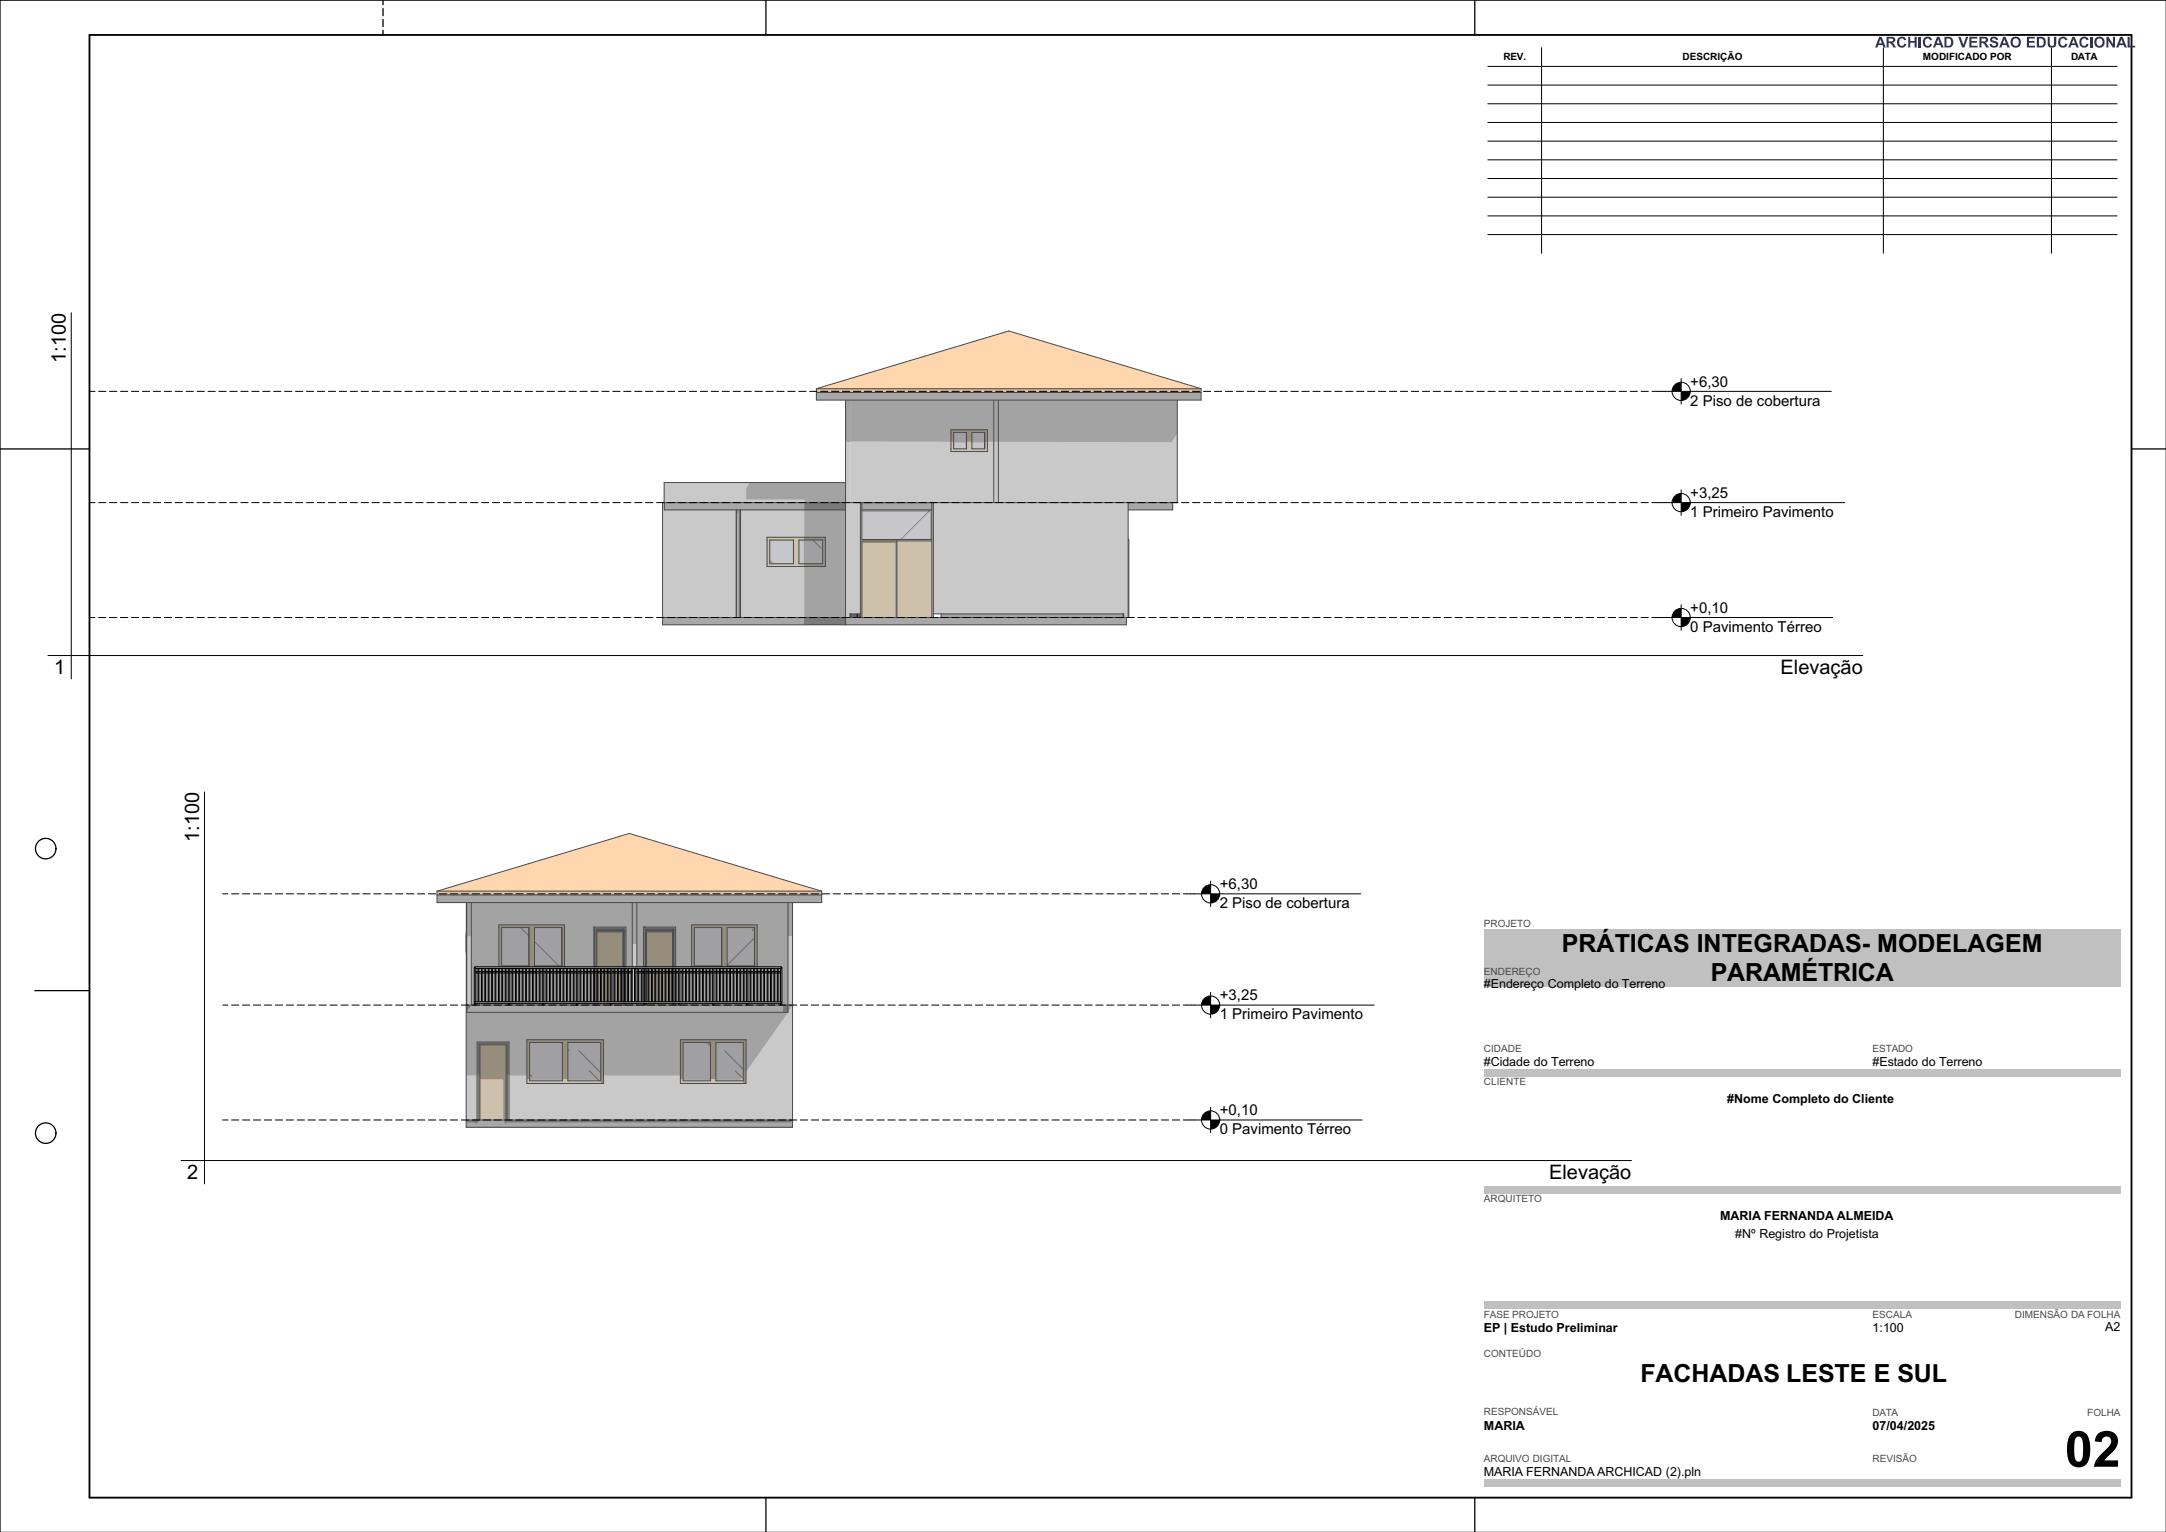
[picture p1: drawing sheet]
<svg xmlns="http://www.w3.org/2000/svg" width="594mm" height="420mm" viewBox="0 0 594 420" stroke-linecap="round" stroke-linejoin="round" font-family="sans-serif">
<defs><g id="words">
<text font-size="13.7" x="566.3" y="402.1">02</text>
<g font-size="6.9">
<text x="428.3" y="261">PRÁTICAS INTEGRADAS- MODELAGEM</text>
<text x="469.2" y="268.9">PARAMÉTRICA</text>
<text x="449.8" y="378.9">FACHADAS LESTE E SUL</text>
</g>
<g font-size="5.5">
<text x="18.1" y="99.5" transform="rotate(-90 18.1 99.5)">1:100</text>
<text x="14.8" y="184.7">1</text>
<text x="488.3" y="184.7">Elevação</text>
<text x="54.6" y="230.9" transform="rotate(-90 54.6 230.9)">1:100</text>
<text x="51.4" y="323.1">2</text>
<text x="424.8" y="323.2">Elevação</text>
</g>
<g font-size="4.1">
<text x="463.5" y="106">+6,30</text>
<text x="463.5" y="111.2">2 Piso de cobertura</text>
<text x="463.5" y="136.5">+3,25</text>
<text x="463.5" y="141.7">1 Primeiro Pavimento</text>
<text x="463.5" y="168">+0,10</text>
<text x="463.5" y="173.2">0 Pavimento Térreo</text>
<text x="334.5" y="243.8">+6,30</text>
<text x="334.5" y="249">2 Piso de cobertura</text>
<text x="334.5" y="274.3">+3,25</text>
<text x="334.5" y="279.5">1 Primeiro Pavimento</text>
<text x="334.5" y="305.8">+0,10</text>
<text x="334.5" y="311">0 Pavimento Térreo</text>
</g>
<g font-size="3.4">
<text x="406.9" y="271">#Endereço Completo do Terreno</text>
<text x="406.9" y="292.2">#Cidade do Terreno</text>
<text x="513.5" y="292.2">#Estado do Terreno</text>
<text x="473.7" y="302.3">#Nome Completo do Cliente</text>
<text x="471.8" y="334.4">MARIA FERNANDA ALMEIDA</text>
<text x="475.9" y="339.4">#Nº Registro do Projetista</text>
<text x="406.9" y="365.2">EP | Estudo Preliminar</text>
<text x="513.5" y="365.2">1:100</text>
<text x="577.3" y="365">A2</text>
<text x="406.9" y="391.9">MARIA</text>
<text x="513.5" y="391.9">07/04/2025</text>
<text x="406.9" y="404.7">MARIA FERNANDA ARCHICAD (2).pln</text>
</g>
<g font-size="2.7">
<text x="412.3" y="16.5">REV.</text>
<text x="461.4" y="16.5">DESCRIÇÃO</text>
<text x="527.3" y="16.5">MODIFICADO POR</text>
<text x="568" y="16.5">DATA</text>
</g>
<g font-size="2.7" fill="#4a4a4a">
<text x="406.9" y="254">PROJETO</text>
<text x="406.9" y="267.2">ENDEREÇO</text>
<text x="406.9" y="288.4">CIDADE</text>
<text x="513.5" y="288.4">ESTADO</text>
<text x="406.9" y="297.6">CLIENTE</text>
<text x="406.9" y="329.6">ARQUITETO</text>
<text x="406.9" y="361.2">FASE PROJETO</text>
<text x="513.5" y="361.2">ESCALA</text>
<text x="552.6" y="361.2">DIMENSÃO DA FOLHA</text>
<text x="406.9" y="372.1">CONTEÚDO</text>
<text x="406.9" y="388">RESPONSÁVEL</text>
<text x="513.5" y="388.2">DATA</text>
<text x="572.4" y="388.2">FOLHA</text>
<text x="406.9" y="400.9">ARQUIVO DIGITAL</text>
<text x="513.5" y="400.9">REVISÃO</text>
</g>
<text font-size="1.4" fill="#fff" x="0" y="418.7">GSEducationalVersion</text>
</g></defs>
<g fill="#c0c0c0">
<path d="M406.9 356.7h174.6v2.1h-174.6z" fill-rule="evenodd"/>
<path d="M406.9 325.1h174.6v2h-174.6z" fill-rule="evenodd"/>
<path d="M406.9 405.5h174.6v2.1h-174.6z" fill-rule="evenodd"/>
<path d="M406.9 293.1h174.6v2h-174.6z" fill-rule="evenodd"/>
</g>
<path d="M408 13.1h172.6v56.3h-172.6z" fill-rule="evenodd" fill="#fff"/>
<g fill="none" stroke="#000" stroke-width=".27">
<path d="M408 18.2h172.6M422.8 13.1v56.3M516.5 13.1v56.3M562.6 13.1v56.3M408 23.3h172.6M408 28.4h172.6M408 33.6h172.6M408 38.7h172.6M408 43.8h172.6M408 48.9h172.6M408 54.1h172.6M408 59.2h172.6"/>
<path d="M408 64.3h172.6M0 420v-419.9h594v419.9"/>
</g>
<g fill="none" stroke="#000" stroke-width=".35">
<path d="M105 .1v1.2M105 2.3v2M105 5.3v2M105 8.3v1.3M210 .1v9.5M404.4 .1v9.5M0 123.1h24.5M584.5 123.1h9.5M9.5 271.6h15M210 410.6v9.4M404.4 410.6v9.4"/>
<circle cx="12.5" cy="232.7" r="2.81"/>
<circle cx="12.5" cy="310.7" r="2.81"/>
</g>
<path d="M24.5 9.6h560v401h-560z" fill="none" stroke="#000" stroke-width=".5"/>
<path d="M406.9 254.9h174.6v15.7h-174.6z" fill-rule="evenodd" fill="#c0c0c0"/>
<!-- layer: ARQ - Parede -->
<g fill="#c9c9c9">
<path d="M231.9 137.8h4.1v30.5h-4.1z" fill-rule="evenodd"/>
<path d="M256 137.8h53.4v30.5h-53.4z" fill-rule="evenodd"/>
<path d="M308.2 168.3h1.2v1h-1.2z" fill-rule="evenodd"/>
<path d="M231.9 168.3h1.2v1h-1.2z" fill-rule="evenodd"/>
<path d="M258.1 168.3h49.9v1h-49.9z" fill-rule="evenodd"/>
</g>
<path d="M258.1 168.3h49.9v1h-49.9z" fill-rule="evenodd" fill="#a3a3a3"/>
<path d="M202 139.8v29.5" fill="none" stroke="#c4a48c" stroke-width=".27"/>
<path d="M202 157.5h-.1v1.4h.1M202 154.7h-.1v1.4h.1M202 151.8h-.1v1.5h.1M202 149h-.1v1.4h.1M202 146.2h-.1v1.4h.1M202 143.3h-.1v1.4h.1M202 140.5h-.1v1.4h.1M202 166h-.1v1.5h.1M202 163.2h-.1v1.4h.1M202 160.4h-.1v1.4h.1M202 168.9h-.1v.4" fill="none" stroke="#8a8a8a" stroke-width=".27"/>
<g fill="#c9c9c9">
<path d="M181.7 137.8h.5v2h19.7v29.5h-20.2z" fill-rule="evenodd"/>
<path d="M203.1 139.8v29.5h28.8v-29.5zM210.3 147.3h16v8h-16z" fill-rule="evenodd"/>
</g>
<path d="M203 139.8v29.5" fill="none" stroke="#c4a48c" stroke-width=".27"/>
<g fill="none" stroke="#8a8a8a" stroke-width=".27">
<path d="M202.9 158.9h.2M202.9 156.1h.2M202.9 153.3h.2M202.9 150.4h.2M202.9 147.6h.2M202.9 144.7h.2M202.9 141.9h.2M202.9 157.5h.2M202.9 154.7h.2M202.9 151.8h.2M202.9 149h.2M202.9 146.2h.2"/>
<path d="M202.9 143.3h.2M202.9 140.5h.2M202.9 167.5h.2M202.9 164.6h.2M202.9 161.8h.2M202.9 168.9h.2M202.9 166h.2M202.9 163.2h.2M202.9 160.4h.2"/>
</g>
<path d="M203 139.8v29.5" fill="none" stroke="#8f7765" stroke-width=".27"/>
<g fill="none" stroke="#000" stroke-width=".27">
<path d="M202.9 158.9h.2M202.9 156.1h.2M202.9 153.3h.2M202.9 150.4h.2M202.9 147.6h.2M202.9 144.7h.2M202.9 141.9h.2M202.9 157.5h.2M202.9 154.7h.2M202.9 151.8h.2M202.9 149h.2M202.9 146.2h.2"/>
<path d="M202.9 143.3h.2M202.9 140.5h.2M202.9 167.5h.2M202.9 164.6h.2M202.9 161.8h.2M202.9 168.9h.2M202.9 166h.2M202.9 163.2h.2M202.9 160.4h.2"/>
</g>
<path d="M202 139.8h.9v29.5h-.9z" fill-rule="evenodd" fill="#c9c9c9"/>
<g fill="#cdc1ac">
<path d="M236 137.8h.4v31.5h-.4z" fill-rule="evenodd"/>
<path d="M255.6 137.8h.4v31.5h-.4z" fill-rule="evenodd"/>
</g>
<path d="M236.4 148.1h19.2" fill="none" stroke="#cdc1ac" stroke-width=".4"/>
<g fill="#cdc1ac">
<path d="M246 148.3h9.6v21h-9.6z" fill-rule="evenodd"/>
<path d="M236.4 148.3h9.6v21h-9.6z" fill-rule="evenodd"/>
</g>
<path d="M236.4 139.8h19.2v8.1h-19.2z" fill-rule="evenodd" fill="#c7c7cb"/>
<path d="M255.1 139.8l-8.1 8.1" fill="none" stroke="#8a8a8a" stroke-width=".27"/>
<path d="M233.1 168.3h.2v1h-.2z" fill-rule="evenodd" fill="#cdc1ac"/>
<path d="M233.1 168.3h.2v1h-.2z" fill-rule="evenodd" fill="#968d7d"/>
<path d="M308 168.3h.2v1h-.2z" fill-rule="evenodd" fill="#cdc1ac"/>
<path d="M308 168.3h.2v1h-.2z" fill-rule="evenodd" fill="#968d7d"/>
<path d="M309.5 147.9v21.4" fill="none" stroke="#cdc1ac" stroke-width=".27"/>
<path d="M225.6 148h.7v6.5h-.7z" fill-rule="evenodd" fill="#cdc1ac"/>
<path d="M225.6 148h.7v6.5h-.7z" fill-rule="evenodd" fill="#968d7d"/>
<g fill="#cdc1ac">
<path d="M210.3 148h.8v6.5h-.8z" fill-rule="evenodd"/>
<path d="M217.6 148h1.5v6.5h-1.5z" fill-rule="evenodd"/>
<path d="M210.3 154.5h16v.8h-16z" fill-rule="evenodd"/>
<path d="M210.3 147.3h16v.7h-16z" fill-rule="evenodd"/>
</g>
<path d="M219.1 148h6.5v6.5h-6.5z" fill-rule="evenodd" fill="#c7c7cb"/>
<path d="M222.9 148l2.3 2.3" fill="none" stroke="#8a8a8a" stroke-width=".27"/>
<path d="M211.1 148h6.5v6.5h-6.5z" fill-rule="evenodd" fill="#c7c7cb"/>
<path d="M211.1 153.6l.9 .9" fill="none" stroke="#8a8a8a" stroke-width=".27"/>
<!-- layer: EST - Laje -->
<g fill="#a8a8a8">
<path d="M231.9 169.3h77v2h-77z" fill-rule="evenodd"/>
<path d="M181.7 169.3h50.2v2h-50.2z" fill-rule="evenodd"/>
</g>
<!-- layer: ARQ - Parede -->
<path d="M231.9 109.7h1.2v28.1h-1.2z" fill-rule="evenodd" fill="#c9c9c9"/>
<!-- layer: EST - Laje -->
<g fill="#a8a8a8">
<path d="M236.4 137.8h19.2v2h-19.2z" fill-rule="evenodd"/>
<path d="M309.4 137.8h12.2v2h-12.2z" fill-rule="evenodd"/>
<path d="M182.2 137.8h49.7v2h-49.7z" fill-rule="evenodd"/>
</g>
<!-- layer: ARQ - Parede -->
<g fill="#c9c9c9">
<path d="M273.8 109.7h49.1v28.1h-49.1z" fill-rule="evenodd"/>
<path d="M233.1 109.7v28.1h39.4v-28.1zM260.8 117.8h10v6h-10z" fill-rule="evenodd"/>
<path d="M272.5 109.7h1.3v28.1h-1.3z" fill-rule="evenodd"/>
</g>
<path d="M260.8 118.5h.7v4.5h-.7z" fill-rule="evenodd" fill="#cdc1ac"/>
<path d="M270 118.5v4.5" fill="none" stroke="#a19886" stroke-width=".27"/>
<path d="M270 118.5v4.5" fill="none" stroke="#8b8373" stroke-width=".27"/>
<path d="M270 118.5h.8v4.5h-.8z" fill-rule="evenodd" fill="#cdc1ac"/>
<path d="M265 118.5v4.5" fill="none" stroke="#a19886" stroke-width=".27"/>
<path d="M265 118.5v4.5" fill="none" stroke="#8b8373" stroke-width=".27"/>
<g fill="#cdc1ac">
<path d="M265 118.5h1.5v4.5h-1.5z" fill-rule="evenodd"/>
<path d="M260.8 123h10v.8h-10z" fill-rule="evenodd"/>
<path d="M260.8 117.8h10v.7h-10z" fill-rule="evenodd"/>
</g>
<path d="M260.8 117.8h10v.7h-10z" fill-rule="evenodd" fill="#968d7d"/>
<g fill="#c7c7cb">
<path d="M261.5 118.5h3.5v4.5h-3.5z" fill-rule="evenodd"/>
<path d="M266.5 118.5h3.5v4.5h-3.5z" fill-rule="evenodd"/>
</g>
<path d="M233.3 168.3h2.7v1h-2.7z" fill-rule="evenodd" fill="#989390"/>
<path d="M235.1 168.3v1" fill="none" stroke="#8a8a8a" stroke-width=".27"/>
<path d="M233.3 168.3h2.7v1h-2.7z" fill-rule="evenodd" fill="#65625f"/>
<path d="M235.1 168.3v1" fill="none" stroke="#000" stroke-width=".27"/>
<!-- layer: ARQ - Cobertura -->
<path d="M223.9 106.6h105.5v1h-105.5z" fill-rule="evenodd" fill="#e9b18f"/>
<path d="M223.9 107.6h105.5v2.1h-105.5z" fill-rule="evenodd" fill="#a8a8a8"/>
<path d="M223.9 106.6l52.7-15.9 52.8 15.9z" fill="#ffd7af"/>
<!-- layer: ARQ - Parede -->
<path d="M182.2 132.3v5.5" fill="none" stroke="#c9c9c9" stroke-width=".27"/>
<path d="M182.3 132.3h49.6v5.5h-49.6z" fill-rule="evenodd" fill="#c9c9c9"/>
<path d="M201.9 139.8l.1 .2z" fill-rule="evenodd" fill="#8f7765"/>
<g fill="#a3a3a3">
<path d="M220.6 139.8h11.3v29.5h-11.3v-14h5.7v-8h-5.7z" fill-rule="evenodd"/>
<path d="M202 139.8h.9v29.5h-.5v-28.5h-.4z" fill-rule="evenodd"/>
</g>
<g fill="#968d7d">
<path d="M236 137.8l.4 .1z" fill-rule="evenodd"/>
<path d="M255.6 137.8h.4v30.6l-.1-30.6z" fill-rule="evenodd"/>
<path d="M236.4 148.3h9.6v21h-.4v-20.4h-9.2z" fill-rule="evenodd"/>
</g>
<path d="M236.4 139.8h19.2v8.1h-.6v-7.5h-18.6z" fill-rule="evenodd" fill="#a0a0a3"/>
<path d="M255.1 139.8l-.6 .6" fill="none" stroke="#6a6a6a" stroke-width=".27"/>
<g fill="#968d7d">
<path d="M220.6 154.5h5.7v.8h-5.7z" fill-rule="evenodd"/>
<path d="M220.6 147.3h5.7v.7h-5.7z" fill-rule="evenodd"/>
</g>
<path d="M219.1 148h6.5v6.5h-5.2v-6.2h-1.3z" fill-rule="evenodd" fill="#a0a0a3"/>
<path d="M222.9 148l2.3 2.3" fill="none" stroke="#6a6a6a" stroke-width=".27"/>
<path d="M211.1 148h6.5v6.5h-.2v-6.2h-6.3z" fill-rule="evenodd" fill="#a0a0a3"/>
<!-- layer: EST - Laje -->
<path d="M220.6 169.3h11.3v2h-11.3z" fill-rule="evenodd" fill="#7a7a7a"/>
<!-- layer: ARQ - Parede -->
<path d="M231.9 109.7h1.2v11.3h-1.2z" fill-rule="evenodd" fill="#a3a3a3"/>
<!-- layer: EST - Laje -->
<path d="M236.4 137.8h19.2v2l-.1-1.8h-19.1z" fill-rule="evenodd" fill="#7a7a7a"/>
<path d="M309.4 137.8h12.2" fill="none" stroke="#7a7a7a" stroke-width=".27"/>
<path d="M182.2 137.8h49.7v2h-11.3v-1.9z" fill-rule="evenodd" fill="#7a7a7a"/>
<!-- layer: ARQ - Parede -->
<g fill="#a3a3a3">
<path d="M273.8 109.7h49.1v9.2l-1.7 2.3-47.4-.1z" fill-rule="evenodd"/>
<path d="M233.1 109.7h39.4v28.1v-16.7h-1.7v-3.3h-10v3.3l-27.7-.1z" fill-rule="evenodd"/>
<path d="M272.5 109.7h1.3v11.4h-1.3z" fill-rule="evenodd"/>
</g>
<g fill="#968d7d">
<path d="M260.8 118.5h.7v2.6h-.7z" fill-rule="evenodd"/>
<path d="M270 118.5h.8v2.6h-.8z" fill-rule="evenodd"/>
<path d="M265 118.5h1.5v2.6h-1.5z" fill-rule="evenodd"/>
</g>
<g fill="#a0a0a3">
<path d="M261.5 118.5h3.5v4.5h-.1v-1.7h-3.4z" fill-rule="evenodd"/>
<path d="M266.5 118.5h3.5v4.5h-.1v-1.7h-3.4z" fill-rule="evenodd"/>
</g>
<path d="M205.7 132.3h26.2v5.5h-11.3v-.9h-16v-3.1z" fill-rule="evenodd" fill="#a3a3a3"/>
<g fill="none" stroke="#4a4a4a" stroke-width=".27">
<path d="M231.9 109.7v59.6M260.8 117.8h10v6h-10zM261.5 118.5h3.5v4.5h-3.5zM266.5 118.5h3.5v4.5h-3.5zM272.5 109.7v28.1M273.8 109.7v28.1M322.9 109.7v28.1h-89.8M202 139.8v29.5M202.9 139.8v29.5M231.9 132.3h-49.8l.1 7.5h19.7v29.5h-20.2v-31.5h50.2M231.9 139.8h-28.8v29.5h30v-1h2.9M236 137.8v31.5"/>
<path d="M236.4 137.8v10.1h19.2v-10.1M256 137.8v31.5M309.4 137.8v31.5M210.3 147.3h16v8h-16zM211.1 148h6.5v6.5h-6.5zM219.1 148h6.5v6.5h-6.5zM246 148.3v21M309.4 147.9h.2v21.4h-1.4v-1h-52.2M233.3 168.3v1M236.4 169.3v-21h19.2v21M258.1 168.3v1M308 168.3v1"/>
</g>
<!-- layer: EST - Laje -->
<path d="M201.9 139.8h1.2M236.4 139.8h19.2M321.6 137.8v2h-12.2M181.7 169.3v2h127.2v-2M201.9 169.3h1.2M231.9 169.3v2M233.1 169.3h75.1" fill="none" stroke="#4a4a4a" stroke-width=".27"/>
<!-- layer: ARQ - Cobertura -->
<path d="M223.9 106.6v3.1h105.5v-3.1M223.9 106.6l52.7-15.9 52.8 15.9M223.9 106.6h105.5M223.9 107.6h105.5" fill="none" stroke="#4a4a4a" stroke-width=".27"/>
<g fill="none" stroke="#000" stroke-width=".27">
<path d="M24.5 107.3h1.5M27 107.3h2M30 107.3h2M33 107.3h2M36 107.3h2M39 107.3h2M42 107.3h2M45 107.3h2M48 107.3h2M51 107.3h2M54 107.3h2M57 107.3h2"/>
<path d="M60 107.3h2M63 107.3h2M66 107.3h2M69 107.3h2M72 107.3h2M75 107.3h2M78 107.3h2M81 107.3h2M84 107.3h2M87 107.3h2M90 107.3h2M93 107.3h2"/>
<path d="M96 107.3h2M99 107.3h2M102 107.3h2M105 107.3h2M108 107.3h2M111 107.3h2M114 107.3h2M117 107.3h2M120 107.3h2M123 107.3h2M126 107.3h2M129 107.3h2"/>
<path d="M132 107.3h2M135 107.3h2M138 107.3h2M141 107.3h2M144 107.3h2M147 107.3h2M150 107.3h2M153 107.3h2M156 107.3h2M159 107.3h2M162 107.3h2M165 107.3h2"/>
<path d="M168 107.3h2M171 107.3h2M174 107.3h2M177 107.3h2M180 107.3h2M183 107.3h2M186 107.3h2M189 107.3h2M192 107.3h2M195 107.3h2M198 107.3h2M201 107.3h2"/>
<path d="M204 107.3h2M207 107.3h2M210 107.3h2M213 107.3h2M216 107.3h2M219 107.3h2M222 107.3h2M225 107.3h2M228 107.3h2M231 107.3h2M234 107.3h2M237 107.3h2"/>
<path d="M240 107.3h2M243 107.3h2M246 107.3h2M249 107.3h2M252 107.3h2M255 107.3h2M258 107.3h2M261 107.3h2M264 107.3h2M267 107.3h2M270 107.3h2M273 107.3h2"/>
<path d="M276 107.3h2M279 107.3h2M282 107.3h2M285 107.3h2M288 107.3h2M291 107.3h2M294 107.3h2M297 107.3h2M300 107.3h2M303 107.3h2M306 107.3h2M309 107.3h2"/>
<path d="M312 107.3h2M315 107.3h2M318 107.3h2M321 107.3h2M324 107.3h2M327 107.3h2M330 107.3h2M333 107.3h2M336 107.3h2M339 107.3h2M342 107.3h2M345 107.3h2"/>
<path d="M348 107.3h2M351 107.3h2M354 107.3h2M357 107.3h2M360 107.3h2M363 107.3h2M366 107.3h2M369 107.3h2M372 107.3h2M375 107.3h2M378 107.3h2M381 107.3h2"/>
<path d="M384 107.3h2M387 107.3h2M390 107.3h2M393 107.3h2M396 107.3h2M399 107.3h2M402 107.3h2M405 107.3h2M408 107.3h2M411 107.3h2M414 107.3h2M417 107.3h2"/>
<path d="M420 107.3h2M423 107.3h2M426 107.3h2M429 107.3h2M432 107.3h2M435 107.3h2M438 107.3h2M441 107.3h2M444 107.3h2M447 107.3h2M450 107.3h2M453 107.3h49.2"/>
<path d="M461 103.8v7M24.5 137.8h1.5M27 137.8h2M30 137.8h2M33 137.8h2M36 137.8h2M39 137.8h2M42 137.8h2M45 137.8h2M48 137.8h2M51 137.8h2M54 137.8h2"/>
<path d="M57 137.8h2M60 137.8h2M63 137.8h2M66 137.8h2M69 137.8h2M72 137.8h2M75 137.8h2M78 137.8h2M81 137.8h2M84 137.8h2M87 137.8h2M90 137.8h2"/>
<path d="M93 137.8h2M96 137.8h2M99 137.8h2M102 137.8h2M105 137.8h2M108 137.8h2M111 137.8h2M114 137.8h2M117 137.8h2M120 137.8h2M123 137.8h2M126 137.8h2"/>
<path d="M129 137.8h2M132 137.8h2M135 137.8h2M138 137.8h2M141 137.8h2M144 137.8h2M147 137.8h2M150 137.8h2M153 137.8h2M156 137.8h2M159 137.8h2M162 137.8h2"/>
<path d="M165 137.8h2M168 137.8h2M171 137.8h2M174 137.8h2M177 137.8h2M180 137.8h2M183 137.8h2M186 137.8h2M189 137.8h2M192 137.8h2M195 137.8h2M198 137.8h2"/>
<path d="M201 137.8h2M204 137.8h2M207 137.8h2M210 137.8h2M213 137.8h2M216 137.8h2M219 137.8h2M222 137.8h2M225 137.8h2M228 137.8h2M231 137.8h2M234 137.8h2"/>
<path d="M237 137.8h2M240 137.8h2M243 137.8h2M246 137.8h2M249 137.8h2M252 137.8h2M255 137.8h2M258 137.8h2M261 137.8h2M264 137.8h2M267 137.8h2M270 137.8h2"/>
<path d="M273 137.8h2M276 137.8h2M279 137.8h2M282 137.8h2M285 137.8h2M288 137.8h2M291 137.8h2M294 137.8h2M297 137.8h2M300 137.8h2M303 137.8h2M306 137.8h2"/>
<path d="M309 137.8h2M312 137.8h2M315 137.8h2M318 137.8h2M321 137.8h2M324 137.8h2M327 137.8h2M330 137.8h2M333 137.8h2M336 137.8h2M339 137.8h2M342 137.8h2"/>
<path d="M345 137.8h2M348 137.8h2M351 137.8h2M354 137.8h2M357 137.8h2M360 137.8h2M363 137.8h2M366 137.8h2M369 137.8h2M372 137.8h2M375 137.8h2M378 137.8h2"/>
<path d="M381 137.8h2M384 137.8h2M387 137.8h2M390 137.8h2M393 137.8h2M396 137.8h2M399 137.8h2M402 137.8h2M405 137.8h2M408 137.8h2M411 137.8h2M414 137.8h2"/>
<path d="M417 137.8h2M420 137.8h2M423 137.8h2M426 137.8h2M429 137.8h2M432 137.8h2M435 137.8h2M438 137.8h2M441 137.8h2M444 137.8h2M447 137.8h2M450 137.8h2"/>
<path d="M453 137.8h52.9M461 134.3v7M24.5 169.3h1.5M27 169.3h2M30 169.3h2M33 169.3h2M36 169.3h2M39 169.3h2M42 169.3h2M45 169.3h2M48 169.3h2M51 169.3h2"/>
<path d="M54 169.3h2M57 169.3h2M60 169.3h2M63 169.3h2M66 169.3h2M69 169.3h2M72 169.3h2M75 169.3h2M78 169.3h2M81 169.3h2M84 169.3h2M87 169.3h2"/>
<path d="M90 169.3h2M93 169.3h2M96 169.3h2M99 169.3h2M102 169.3h2M105 169.3h2M108 169.3h2M111 169.3h2M114 169.3h2M117 169.3h2M120 169.3h2M123 169.3h2"/>
<path d="M126 169.3h2M129 169.3h2M132 169.3h2M135 169.3h2M138 169.3h2M141 169.3h2M144 169.3h2M147 169.3h2M150 169.3h2M153 169.3h2M156 169.3h2M159 169.3h2"/>
<path d="M162 169.3h2M165 169.3h2M168 169.3h2M171 169.3h2M174 169.3h2M177 169.3h2M180 169.3h2M183 169.3h2M186 169.3h2M189 169.3h2M192 169.3h2M195 169.3h2"/>
<path d="M198 169.3h2M201 169.3h2M204 169.3h2M207 169.3h2M210 169.3h2M213 169.3h2M216 169.3h2M219 169.3h2M222 169.3h2M225 169.3h2M228 169.3h2M231 169.3h2"/>
<path d="M234 169.3h2M237 169.3h2M240 169.3h2M243 169.3h2M246 169.3h2M249 169.3h2M252 169.3h2M255 169.3h2M258 169.3h2M261 169.3h2M264 169.3h2M267 169.3h2"/>
<path d="M270 169.3h2M273 169.3h2M276 169.3h2M279 169.3h2M282 169.3h2M285 169.3h2M288 169.3h2M291 169.3h2M294 169.3h2M297 169.3h2M300 169.3h2M303 169.3h2"/>
<path d="M306 169.3h2M309 169.3h2M312 169.3h2M315 169.3h2M318 169.3h2M321 169.3h2M324 169.3h2M327 169.3h2M330 169.3h2M333 169.3h2M336 169.3h2M339 169.3h2"/>
<path d="M342 169.3h2M345 169.3h2M348 169.3h2M351 169.3h2M354 169.3h2M357 169.3h2M360 169.3h2M363 169.3h2M366 169.3h2M369 169.3h2M372 169.3h2M375 169.3h2"/>
<path d="M378 169.3h2M381 169.3h2M384 169.3h2M387 169.3h2M390 169.3h2M393 169.3h2M396 169.3h2M399 169.3h2M402 169.3h2M405 169.3h2M408 169.3h2M411 169.3h2"/>
<path d="M414 169.3h2M417 169.3h2M420 169.3h2M423 169.3h2M426 169.3h2M429 169.3h2M432 169.3h2M435 169.3h2M438 169.3h2M441 169.3h2M444 169.3h2M447 169.3h2"/>
<path d="M450 169.3h2M453 169.3h49.6M461 165.8v7"/>
<circle cx="461" cy="107.3" r="2.5"/>
<circle cx="461" cy="137.8" r="2.5"/>
<circle cx="461" cy="169.3" r="2.5"/>
</g>
<g fill="#000">
<path d="M459 105.8l.6-.5 1.4-.5v2.5h-2.5z" fill-rule="evenodd"/>
<path d="M461 107.3h2.5a2.5 2.5 0 0 1-2.5 2.5z" fill-rule="evenodd"/>
<path d="M459 136.3l.6-.5 1.4-.5v2.5h-2.5z" fill-rule="evenodd"/>
<path d="M461 137.8h2.5a2.5 2.5 0 0 1-2.5 2.5z" fill-rule="evenodd"/>
<path d="M459.6 167.3l1.4-.5v2.5h-2.5l.5-1.5z" fill-rule="evenodd"/>
<path d="M461 169.3h2.5a2.5 2.5 0 0 1-2.5 2.5z" fill-rule="evenodd"/>
</g>
<!-- layer: ARQ - Parede -->
<path d="M127.9 275.5v30.5" fill="none" stroke="#c9c9c9" stroke-width=".27"/>
<path d="M128 275.5v30.5h-.2v1h3v-21.3h8.8v21.3h77.7v-31.5h-1.2v2h-88.1zM144.5 285h21v12h-21zM186.6 285h18v12h-18z" fill-rule="evenodd" fill="#c9c9c9"/>
<g fill="#cdc1ac">
<path d="M139.1 286.2l.5-.5v21.3h-.5z" fill-rule="evenodd"/>
<path d="M130.8 285.7l.5 .5v20.8h-.5z" fill-rule="evenodd"/>
<path d="M130.8 285.7h8.8l-.5 .5h-7.8z" fill-rule="evenodd"/>
</g>
<path d="M130.8 285.7h8.8l-.5 .5h-7.8z" fill-rule="evenodd" fill="#968d7d"/>
<path d="M131.5 286.4v20.6M138.9 286.4v20.6" fill="none" stroke="#cdc1ac" stroke-width=".27"/>
<path d="M131.3 286.2h7.8v.2h-7.8z" fill-rule="evenodd" fill="#cdc1ac"/>
<path d="M131.3 286.2h7.8v.2h-7.8z" fill-rule="evenodd" fill="#968d7d"/>
<g fill="#cdc1ac">
<path d="M131.6 286.4h7.2v20.6h-7.2z" fill-rule="evenodd"/>
<path d="M144.5 285.8h.7v10.5h-.7z" fill-rule="evenodd"/>
<path d="M164.7 285.8h.8v10.5h-.8z" fill-rule="evenodd"/>
<path d="M154.2 285.8h1.5v10.5h-1.5z" fill-rule="evenodd"/>
<path d="M144.5 296.3h21v.7h-21z" fill-rule="evenodd"/>
<path d="M144.5 285h21v.8h-21z" fill-rule="evenodd"/>
</g>
<path d="M144.5 285h21v.8h-21z" fill-rule="evenodd" fill="#968d7d"/>
<path d="M145.2 285.8h9v10.5h-9z" fill-rule="evenodd" fill="#c7c7cb"/>
<path d="M145.2 294.6l.7 .6M153.9 285.8l.3 .4" fill="none" stroke="#8a8a8a" stroke-width=".27"/>
<path d="M155.7 285.8h9v10.5h-9z" fill-rule="evenodd" fill="#c7c7cb"/>
<path d="M155.7 287.7l.4 .3M158.7 288l6 6.1M161.6 293.5l2.8 2.8" fill="none" stroke="#8a8a8a" stroke-width=".27"/>
<g fill="#cdc1ac">
<path d="M186.6 285.8h.7v10.5h-.7z" fill-rule="evenodd"/>
<path d="M203.8 285.8h.8v10.5h-.8z" fill-rule="evenodd"/>
<path d="M194.8 285.8h1.5v10.5h-1.5z" fill-rule="evenodd"/>
<path d="M186.6 296.3h18v.7h-18z" fill-rule="evenodd"/>
<path d="M186.6 285h18v.8h-18z" fill-rule="evenodd"/>
</g>
<path d="M186.6 285h18v.8h-18z" fill-rule="evenodd" fill="#968d7d"/>
<path d="M187.3 285.8h7.5v10.5h-7.5z" fill-rule="evenodd" fill="#c7c7cb"/>
<path d="M193.9 285.8l.9 1" fill="none" stroke="#8a8a8a" stroke-width=".27"/>
<path d="M196.3 285.8h7.5v10.5h-7.5z" fill-rule="evenodd" fill="#c7c7cb"/>
<path d="M198.7 288l5.1 5.2M201.6 293.5l2.2 2.3" fill="none" stroke="#8a8a8a" stroke-width=".27"/>
<!-- layer: EST - Laje -->
<g fill="#a8a8a8">
<path d="M127.8 307h89.5v2h-89.5z" fill-rule="evenodd"/>
<path d="M128 275.5h88.1v2h-88.1z" fill-rule="evenodd"/>
</g>
<!-- layer: ARQ - Parede -->
<path d="M216.1 247.4h1.2v28.1h-1.2z" fill-rule="evenodd" fill="#c9c9c9"/>
<path d="M128 247.4v28.1" fill="none" stroke="#aaa" stroke-width=".27"/>
<path d="M128 247.4v28.1" fill="none" stroke="#9b9b9b" stroke-width=".27"/>
<path d="M128 247.4h1.3v28.1h-1.3z" fill-rule="evenodd" fill="#c9c9c9"/>
<path d="M127.8 247.4l.1 28.1zM127.9 255.5v6z" fill-rule="evenodd" fill="#aaa"/>
<path d="M127.8 247.4l.1 28.1zM127.9 255.5v6z" fill-rule="evenodd" fill="#9b9b9b"/>
<path d="M174.6 265.5h.3v.8h-.3z" fill-rule="evenodd" fill="#c9c9c9"/>
<path d="M174.6 265.5h.3v.8h-.3z" fill-rule="evenodd" fill="#a3a3a3"/>
<path d="M174.8 266.7v7.9" fill="none" stroke="#c9c9c9" stroke-width=".3"/>
<path d="M174.8 266.7v7.9" fill="none" stroke="#a3a3a3" stroke-width=".3"/>
<path d="M174.6 275.1h1.9v.4h-1.9z" fill-rule="evenodd" fill="#c9c9c9"/>
<path d="M174.6 275.1h1.9v.4h-1.9z" fill-rule="evenodd" fill="#a3a3a3"/>
<path d="M174.6 247.4h41.5v28.1h-1.7v-10.3h-.2v-.2h-6.5v-11.5h-18v11.5h-4.4v-10.8h-8.8v10.8h-1.9z" fill-rule="evenodd" fill="#c9c9c9"/>
<path d="M174.6 247.4h41.5v28.1h-1.7v-10.3h-.2v-.2h-6.5v-11.5h-18v11.5h-4.4v-10.8h-8.8v10.8h-1.9z" fill-rule="evenodd" fill="#a3a3a3"/>
<path d="M175.1 265.5h.8v.8h-.8z" fill-rule="evenodd" fill="#c9c9c9"/>
<path d="M175.1 265.5h.8v.8h-.8z" fill-rule="evenodd" fill="#a3a3a3"/>
<path d="M175.1 266.7h.8v7.9h-.8z" fill-rule="evenodd" fill="#c9c9c9"/>
<path d="M175.1 266.7h.8v7.9h-.8z" fill-rule="evenodd" fill="#a3a3a3"/>
<path d="M176.1 265.5h.4v.8h-.4z" fill-rule="evenodd" fill="#c9c9c9"/>
<path d="M176.1 265.5h.4v.8h-.4z" fill-rule="evenodd" fill="#a3a3a3"/>
<path d="M176.1 266.7h.4v7.9h-.4z" fill-rule="evenodd" fill="#c9c9c9"/>
<path d="M176.1 266.7h.4v7.9h-.4z" fill-rule="evenodd" fill="#a3a3a3"/>
<path d="M185.3 275.1h.7v.4h-.7z" fill-rule="evenodd" fill="#c9c9c9"/>
<path d="M185.3 275.1h.7v.4h-.7z" fill-rule="evenodd" fill="#a3a3a3"/>
<path d="M185.4 266.7h.6v7.9h-.6z" fill-rule="evenodd" fill="#c9c9c9"/>
<path d="M185.4 266.7h.6v7.9h-.6z" fill-rule="evenodd" fill="#a3a3a3"/>
<path d="M185.4 265.5h.6v.8h-.6z" fill-rule="evenodd" fill="#c9c9c9"/>
<path d="M185.4 265.5h.6v.8h-.6z" fill-rule="evenodd" fill="#a3a3a3"/>
<path d="M186.4 265.5h.7v.8h-.7z" fill-rule="evenodd" fill="#c9c9c9"/>
<path d="M186.4 265.5h.7v.8h-.7z" fill-rule="evenodd" fill="#a3a3a3"/>
<path d="M186.4 275.1h9v.4h-9z" fill-rule="evenodd" fill="#c9c9c9"/>
<path d="M186.4 275.1h9v.4h-9z" fill-rule="evenodd" fill="#a3a3a3"/>
<path d="M186.4 266.7h.7v7.9h-.7z" fill-rule="evenodd" fill="#c9c9c9"/>
<path d="M186.4 266.7h.7v7.9h-.7z" fill-rule="evenodd" fill="#a3a3a3"/>
<path d="M187.3 265.5h.7v.8h-.7z" fill-rule="evenodd" fill="#c9c9c9"/>
<path d="M187.3 265.5h.7v.8h-.7z" fill-rule="evenodd" fill="#a3a3a3"/>
<path d="M187.3 266.7h.7v7.9h-.7z" fill-rule="evenodd" fill="#c9c9c9"/>
<path d="M187.3 266.7h.7v7.9h-.7z" fill-rule="evenodd" fill="#a3a3a3"/>
<path d="M188.2 266.7h.7v7.9h-.7z" fill-rule="evenodd" fill="#c9c9c9"/>
<path d="M188.2 266.7h.7v7.9h-.7z" fill-rule="evenodd" fill="#a3a3a3"/>
<path d="M188.2 265.5h.7v.8h-.7z" fill-rule="evenodd" fill="#c9c9c9"/>
<path d="M188.2 265.5h.7v.8h-.7z" fill-rule="evenodd" fill="#a3a3a3"/>
<path d="M189.1 265.5h.8v.8h-.8z" fill-rule="evenodd" fill="#c9c9c9"/>
<path d="M189.1 265.5h.8v.8h-.8z" fill-rule="evenodd" fill="#a3a3a3"/>
<path d="M189.1 266.7h.8v7.9h-.8z" fill-rule="evenodd" fill="#c9c9c9"/>
<path d="M189.1 266.7h.8v7.9h-.8z" fill-rule="evenodd" fill="#a3a3a3"/>
<path d="M190.1 266.7h.7v7.9h-.7z" fill-rule="evenodd" fill="#c9c9c9"/>
<path d="M190.1 266.7h.7v7.9h-.7z" fill-rule="evenodd" fill="#a3a3a3"/>
<path d="M190.1 265.5h.7v.8h-.7z" fill-rule="evenodd" fill="#c9c9c9"/>
<path d="M190.1 265.5h.7v.8h-.7z" fill-rule="evenodd" fill="#a3a3a3"/>
<path d="M191 266.7h.7v7.9h-.7z" fill-rule="evenodd" fill="#c9c9c9"/>
<path d="M191 266.7h.7v7.9h-.7z" fill-rule="evenodd" fill="#a3a3a3"/>
<path d="M191 265.5h.7v.8h-.7z" fill-rule="evenodd" fill="#c9c9c9"/>
<path d="M191 265.5h.7v.8h-.7z" fill-rule="evenodd" fill="#a3a3a3"/>
<path d="M191.9 265.5h.8v.8h-.8z" fill-rule="evenodd" fill="#c9c9c9"/>
<path d="M191.9 265.5h.8v.8h-.8z" fill-rule="evenodd" fill="#a3a3a3"/>
<path d="M191.9 266.7h.8v7.9h-.8z" fill-rule="evenodd" fill="#c9c9c9"/>
<path d="M191.9 266.7h.8v7.9h-.8z" fill-rule="evenodd" fill="#a3a3a3"/>
<path d="M192.9 265.5h.7v.8h-.7z" fill-rule="evenodd" fill="#c9c9c9"/>
<path d="M192.9 265.5h.7v.8h-.7z" fill-rule="evenodd" fill="#a3a3a3"/>
<path d="M192.9 266.7h.7v7.9h-.7z" fill-rule="evenodd" fill="#c9c9c9"/>
<path d="M192.9 266.7h.7v7.9h-.7z" fill-rule="evenodd" fill="#a3a3a3"/>
<path d="M193.8 265.5h.7v.8h-.7z" fill-rule="evenodd" fill="#c9c9c9"/>
<path d="M193.8 265.5h.7v.8h-.7z" fill-rule="evenodd" fill="#a3a3a3"/>
<path d="M193.8 266.7h.7v7.9h-.7z" fill-rule="evenodd" fill="#c9c9c9"/>
<path d="M193.8 266.7h.7v7.9h-.7z" fill-rule="evenodd" fill="#a3a3a3"/>
<path d="M194.7 266.7h.7v7.9h-.7z" fill-rule="evenodd" fill="#c9c9c9"/>
<path d="M194.7 266.7h.7v7.9h-.7z" fill-rule="evenodd" fill="#a3a3a3"/>
<path d="M194.7 265.5h.7v.8h-.7z" fill-rule="evenodd" fill="#c9c9c9"/>
<path d="M194.7 265.5h.7v.8h-.7z" fill-rule="evenodd" fill="#a3a3a3"/>
<path d="M195.8 275.1h8.9v.4h-8.9z" fill-rule="evenodd" fill="#c9c9c9"/>
<path d="M195.8 275.1h8.9v.4h-8.9z" fill-rule="evenodd" fill="#a3a3a3"/>
<path d="M195.8 266.7h.6v7.9h-.6z" fill-rule="evenodd" fill="#c9c9c9"/>
<path d="M195.8 266.7h.6v7.9h-.6z" fill-rule="evenodd" fill="#a3a3a3"/>
<path d="M195.8 265.5h.6v.8h-.6z" fill-rule="evenodd" fill="#c9c9c9"/>
<path d="M195.8 265.5h.6v.8h-.6z" fill-rule="evenodd" fill="#a3a3a3"/>
<path d="M196.6 265.5h.7v.8h-.7z" fill-rule="evenodd" fill="#c9c9c9"/>
<path d="M196.6 265.5h.7v.8h-.7z" fill-rule="evenodd" fill="#a3a3a3"/>
<path d="M196.6 266.7h.7v7.9h-.7z" fill-rule="evenodd" fill="#c9c9c9"/>
<path d="M196.6 266.7h.7v7.9h-.7z" fill-rule="evenodd" fill="#a3a3a3"/>
<path d="M197.5 265.5h.8v.8h-.8z" fill-rule="evenodd" fill="#c9c9c9"/>
<path d="M197.5 265.5h.8v.8h-.8z" fill-rule="evenodd" fill="#a3a3a3"/>
<path d="M197.5 266.7h.8v7.9h-.8z" fill-rule="evenodd" fill="#c9c9c9"/>
<path d="M197.5 266.7h.8v7.9h-.8z" fill-rule="evenodd" fill="#a3a3a3"/>
<path d="M198.5 266.7h.7v7.9h-.7z" fill-rule="evenodd" fill="#c9c9c9"/>
<path d="M198.5 266.7h.7v7.9h-.7z" fill-rule="evenodd" fill="#a3a3a3"/>
<path d="M198.5 265.5h.7v.8h-.7z" fill-rule="evenodd" fill="#c9c9c9"/>
<path d="M198.5 265.5h.7v.8h-.7z" fill-rule="evenodd" fill="#a3a3a3"/>
<path d="M199.4 266.7h.7v7.9h-.7z" fill-rule="evenodd" fill="#c9c9c9"/>
<path d="M199.4 266.7h.7v7.9h-.7z" fill-rule="evenodd" fill="#a3a3a3"/>
<path d="M199.4 265.5h.7v.8h-.7z" fill-rule="evenodd" fill="#c9c9c9"/>
<path d="M199.4 265.5h.7v.8h-.7z" fill-rule="evenodd" fill="#a3a3a3"/>
<path d="M200.3 266.7h.8v7.9h-.8z" fill-rule="evenodd" fill="#c9c9c9"/>
<path d="M200.3 266.7h.8v7.9h-.8z" fill-rule="evenodd" fill="#a3a3a3"/>
<path d="M200.3 265.5h.8v.8h-.8z" fill-rule="evenodd" fill="#c9c9c9"/>
<path d="M200.3 265.5h.8v.8h-.8z" fill-rule="evenodd" fill="#a3a3a3"/>
<path d="M201.3 266.7h.7v7.9h-.7z" fill-rule="evenodd" fill="#c9c9c9"/>
<path d="M201.3 266.7h.7v7.9h-.7z" fill-rule="evenodd" fill="#a3a3a3"/>
<path d="M201.3 265.5h.7v.8h-.7z" fill-rule="evenodd" fill="#c9c9c9"/>
<path d="M201.3 265.5h.7v.8h-.7z" fill-rule="evenodd" fill="#a3a3a3"/>
<path d="M202.2 265.5h.7v.8h-.7z" fill-rule="evenodd" fill="#c9c9c9"/>
<path d="M202.2 265.5h.7v.8h-.7z" fill-rule="evenodd" fill="#a3a3a3"/>
<path d="M202.2 266.7h.7v7.9h-.7z" fill-rule="evenodd" fill="#c9c9c9"/>
<path d="M202.2 266.7h.7v7.9h-.7z" fill-rule="evenodd" fill="#a3a3a3"/>
<path d="M203.1 265.5h.8v.8h-.8z" fill-rule="evenodd" fill="#c9c9c9"/>
<path d="M203.1 265.5h.8v.8h-.8z" fill-rule="evenodd" fill="#a3a3a3"/>
<path d="M203.1 266.7h.8v7.9h-.8z" fill-rule="evenodd" fill="#c9c9c9"/>
<path d="M203.1 266.7h.8v7.9h-.8z" fill-rule="evenodd" fill="#a3a3a3"/>
<path d="M204.1 265.5h.6v.8h-.6z" fill-rule="evenodd" fill="#c9c9c9"/>
<path d="M204.1 265.5h.6v.8h-.6z" fill-rule="evenodd" fill="#a3a3a3"/>
<path d="M204.1 266.7h.6v7.9h-.6z" fill-rule="evenodd" fill="#c9c9c9"/>
<path d="M204.1 266.7h.6v7.9h-.6z" fill-rule="evenodd" fill="#a3a3a3"/>
<path d="M205.1 265.5h.6v.8h-.6z" fill-rule="evenodd" fill="#c9c9c9"/>
<path d="M205.1 265.5h.6v.8h-.6z" fill-rule="evenodd" fill="#a3a3a3"/>
<path d="M205.1 275.1h8.9v.4h-8.9z" fill-rule="evenodd" fill="#c9c9c9"/>
<path d="M205.1 275.1h8.9v.4h-8.9z" fill-rule="evenodd" fill="#a3a3a3"/>
<path d="M205.1 266.7h.6v7.9h-.6z" fill-rule="evenodd" fill="#c9c9c9"/>
<path d="M205.1 266.7h.6v7.9h-.6z" fill-rule="evenodd" fill="#a3a3a3"/>
<path d="M205.9 266.7h.8v7.9h-.8z" fill-rule="evenodd" fill="#c9c9c9"/>
<path d="M205.9 266.7h.8v7.9h-.8z" fill-rule="evenodd" fill="#a3a3a3"/>
<path d="M205.9 265.5h.8v.8h-.8z" fill-rule="evenodd" fill="#c9c9c9"/>
<path d="M205.9 265.5h.8v.8h-.8z" fill-rule="evenodd" fill="#a3a3a3"/>
<path d="M206.9 266.7h.7v7.9h-.7z" fill-rule="evenodd" fill="#c9c9c9"/>
<path d="M206.9 266.7h.7v7.9h-.7z" fill-rule="evenodd" fill="#a3a3a3"/>
<path d="M206.9 265.5h.7v.8h-.7z" fill-rule="evenodd" fill="#c9c9c9"/>
<path d="M206.9 265.5h.7v.8h-.7z" fill-rule="evenodd" fill="#a3a3a3"/>
<path d="M207.8 266.7h.7v7.9h-.7z" fill-rule="evenodd" fill="#c9c9c9"/>
<path d="M207.8 266.7h.7v7.9h-.7z" fill-rule="evenodd" fill="#a3a3a3"/>
<path d="M207.8 265.5h.7v.8h-.7z" fill-rule="evenodd" fill="#c9c9c9"/>
<path d="M207.8 265.5h.7v.8h-.7z" fill-rule="evenodd" fill="#a3a3a3"/>
<path d="M208.7 266.7h.8v7.9h-.8z" fill-rule="evenodd" fill="#c9c9c9"/>
<path d="M208.7 266.7h.8v7.9h-.8z" fill-rule="evenodd" fill="#a3a3a3"/>
<path d="M208.7 265.5h.8v.8h-.8z" fill-rule="evenodd" fill="#c9c9c9"/>
<path d="M208.7 265.5h.8v.8h-.8z" fill-rule="evenodd" fill="#a3a3a3"/>
<path d="M209.7 266.7h.7v7.9h-.7z" fill-rule="evenodd" fill="#c9c9c9"/>
<path d="M209.7 266.7h.7v7.9h-.7z" fill-rule="evenodd" fill="#a3a3a3"/>
<path d="M209.7 265.5h.7v.8h-.7z" fill-rule="evenodd" fill="#c9c9c9"/>
<path d="M209.7 265.5h.7v.8h-.7z" fill-rule="evenodd" fill="#a3a3a3"/>
<path d="M210.6 266.7h.7v7.9h-.7z" fill-rule="evenodd" fill="#c9c9c9"/>
<path d="M210.6 266.7h.7v7.9h-.7z" fill-rule="evenodd" fill="#a3a3a3"/>
<path d="M210.6 265.5h.7v.8h-.7z" fill-rule="evenodd" fill="#c9c9c9"/>
<path d="M210.6 265.5h.7v.8h-.7z" fill-rule="evenodd" fill="#a3a3a3"/>
<path d="M211.5 266.7h.8v7.9h-.8z" fill-rule="evenodd" fill="#c9c9c9"/>
<path d="M211.5 266.7h.8v7.9h-.8z" fill-rule="evenodd" fill="#a3a3a3"/>
<path d="M211.5 265.5h.8v.8h-.8z" fill-rule="evenodd" fill="#c9c9c9"/>
<path d="M211.5 265.5h.8v.8h-.8z" fill-rule="evenodd" fill="#a3a3a3"/>
<path d="M212.5 265.5h.7v.8h-.7z" fill-rule="evenodd" fill="#c9c9c9"/>
<path d="M212.5 265.5h.7v.8h-.7z" fill-rule="evenodd" fill="#a3a3a3"/>
<path d="M212.5 266.7h.7v7.9h-.7z" fill-rule="evenodd" fill="#c9c9c9"/>
<path d="M212.5 266.7h.7v7.9h-.7z" fill-rule="evenodd" fill="#a3a3a3"/>
<path d="M213.4 265.5h.6v.8h-.6z" fill-rule="evenodd" fill="#c9c9c9"/>
<path d="M213.4 265.5h.6v.8h-.6z" fill-rule="evenodd" fill="#a3a3a3"/>
<path d="M213.4 266.7h.6v7.9h-.6z" fill-rule="evenodd" fill="#c9c9c9"/>
<path d="M213.4 266.7h.6v7.9h-.6z" fill-rule="evenodd" fill="#a3a3a3"/>
<g fill="#c9c9c9">
<path d="M129.3 247.4h44.1v17.6h-1.7v-10.8h-8.8v10.8h-8.1v-11.5h-18v11.5h-6.5v.2h-.2v10.3h-.8z" fill-rule="evenodd"/>
<path d="M130.5 275.1h8.9v.4h-8.9z" fill-rule="evenodd"/>
<path d="M130.5 265.5h.6v.8h-.6z" fill-rule="evenodd"/>
<path d="M130.5 266.7h.6v7.9h-.6z" fill-rule="evenodd"/>
<path d="M131.3 266.7h.7v7.9h-.7z" fill-rule="evenodd"/>
<path d="M131.3 265.5h.7v.8h-.7z" fill-rule="evenodd"/>
<path d="M132.2 266.7h.8v7.9h-.8z" fill-rule="evenodd"/>
<path d="M132.2 265.5h.8v.8h-.8z" fill-rule="evenodd"/>
<path d="M133.2 266.7h.7v7.9h-.7z" fill-rule="evenodd"/>
<path d="M133.2 265.5h.7v.8h-.7z" fill-rule="evenodd"/>
<path d="M134.1 266.7h.7v7.9h-.7z" fill-rule="evenodd"/>
<path d="M134.1 265.5h.7v.8h-.7z" fill-rule="evenodd"/>
<path d="M135 265.5h.8v.8h-.8z" fill-rule="evenodd"/>
<path d="M135 266.7h.8v7.9h-.8z" fill-rule="evenodd"/>
<path d="M136 265.5h.7v.8h-.7z" fill-rule="evenodd"/>
<path d="M136 266.7h.7v7.9h-.7z" fill-rule="evenodd"/>
<path d="M136.9 266.7h.7v7.9h-.7z" fill-rule="evenodd"/>
<path d="M136.9 265.5h.7v.8h-.7z" fill-rule="evenodd"/>
<path d="M137.8 265.5h.8v.8h-.8z" fill-rule="evenodd"/>
<path d="M137.8 266.7h.8v7.9h-.8z" fill-rule="evenodd"/>
<path d="M138.8 266.7h.6v7.9h-.6z" fill-rule="evenodd"/>
<path d="M138.8 265.5h.6v.8h-.6z" fill-rule="evenodd"/>
<path d="M139.8 275.1h8.9v.4h-8.9z" fill-rule="evenodd"/>
<path d="M139.8 266.7h.6v7.9h-.6z" fill-rule="evenodd"/>
<path d="M139.8 265.5h.6v.8h-.6z" fill-rule="evenodd"/>
<path d="M140.6 265.5h.8v.8h-.8z" fill-rule="evenodd"/>
<path d="M140.6 266.7h.8v7.9h-.8z" fill-rule="evenodd"/>
<path d="M141.6 266.7h.7v7.9h-.7z" fill-rule="evenodd"/>
<path d="M141.6 265.5h.7v.8h-.7z" fill-rule="evenodd"/>
<path d="M142.5 266.7h.7v7.9h-.7z" fill-rule="evenodd"/>
<path d="M142.5 265.5h.7v.8h-.7z" fill-rule="evenodd"/>
<path d="M143.4 265.5h.8v.8h-.8z" fill-rule="evenodd"/>
<path d="M143.4 266.7h.8v7.9h-.8z" fill-rule="evenodd"/>
<path d="M144.4 266.7h.7v7.9h-.7z" fill-rule="evenodd"/>
<path d="M144.4 265.5h.7v.8h-.7z" fill-rule="evenodd"/>
<path d="M145.3 266.7h.7v7.9h-.7z" fill-rule="evenodd"/>
<path d="M145.3 265.5h.7v.8h-.7z" fill-rule="evenodd"/>
<path d="M146.2 265.5h.8v.8h-.8z" fill-rule="evenodd"/>
<path d="M146.2 266.7h.8v7.9h-.8z" fill-rule="evenodd"/>
<path d="M147.2 265.5h.7v.8h-.7z" fill-rule="evenodd"/>
<path d="M147.2 266.7h.7v7.9h-.7z" fill-rule="evenodd"/>
<path d="M148.1 265.5h.6v.8h-.6z" fill-rule="evenodd"/>
<path d="M148.1 266.7h.6v7.9h-.6z" fill-rule="evenodd"/>
<path d="M149.1 266.7h.7v7.9h-.7z" fill-rule="evenodd"/>
<path d="M149.1 275.1h9v.4h-9z" fill-rule="evenodd"/>
<path d="M149.1 265.5h.7v.8h-.7z" fill-rule="evenodd"/>
<path d="M150 265.5h.7v.8h-.7z" fill-rule="evenodd"/>
<path d="M150 266.7h.7v7.9h-.7z" fill-rule="evenodd"/>
<path d="M150.9 266.7h.7v7.9h-.7z" fill-rule="evenodd"/>
<path d="M150.9 265.5h.7v.8h-.7z" fill-rule="evenodd"/>
<path d="M151.8 266.7h.8v7.9h-.8z" fill-rule="evenodd"/>
<path d="M151.8 265.5h.8v.8h-.8z" fill-rule="evenodd"/>
<path d="M152.8 266.7h.7v7.9h-.7z" fill-rule="evenodd"/>
<path d="M152.8 265.5h.7v.8h-.7z" fill-rule="evenodd"/>
<path d="M153.7 266.7h.7v7.9h-.7z" fill-rule="evenodd"/>
<path d="M153.7 265.5h.7v.8h-.7z" fill-rule="evenodd"/>
<path d="M154.6 266.7h.8v7.9h-.8z" fill-rule="evenodd"/>
<path d="M154.6 265.5h.8v.8h-.8z" fill-rule="evenodd"/>
<path d="M155.6 265.5h.7v.8h-.7z" fill-rule="evenodd"/>
<path d="M155.6 266.7h.7v7.9h-.7z" fill-rule="evenodd"/>
<path d="M156.5 265.5h.7v.8h-.7z" fill-rule="evenodd"/>
<path d="M156.5 266.7h.7v7.9h-.7z" fill-rule="evenodd"/>
<path d="M157.4 265.5h.7v.8h-.7z" fill-rule="evenodd"/>
<path d="M157.4 266.7h.7v7.9h-.7z" fill-rule="evenodd"/>
<path d="M158.5 275.1h4.4v.4h-4.4z" fill-rule="evenodd"/>
<path d="M158.5 265.5h.6v.8h-.6z" fill-rule="evenodd"/>
<path d="M158.5 266.7h.6v7.9h-.6z" fill-rule="evenodd"/>
<path d="M159.3 265.5h.7v.8h-.7z" fill-rule="evenodd"/>
<path d="M159.3 266.7h.7v7.9h-.7z" fill-rule="evenodd"/>
<path d="M160.2 266.7h.8v7.9h-.8z" fill-rule="evenodd"/>
<path d="M160.2 265.5h.8v.8h-.8z" fill-rule="evenodd"/>
<path d="M161.2 266.7h.7v7.9h-.7z" fill-rule="evenodd"/>
<path d="M161.2 265.5h.7v.8h-.7z" fill-rule="evenodd"/>
<path d="M162.1 266.7h.7v7.9h-.7z" fill-rule="evenodd"/>
<path d="M162.1 265.5h.7v.8h-.7z" fill-rule="evenodd"/>
<path d="M171.7 265.5h.4v.8h-.4z" fill-rule="evenodd"/>
<path d="M171.7 275.1h1.7v.4h-1.7z" fill-rule="evenodd"/>
<path d="M171.7 266.7h.4v7.9h-.4z" fill-rule="evenodd"/>
<path d="M172.3 265.5h.8v.8h-.8z" fill-rule="evenodd"/>
<path d="M172.3 266.7h.8v7.9h-.8z" fill-rule="evenodd"/>
</g>
<path d="M173.3 266.7v7.9" fill="none" stroke="#c9c9c9" stroke-width=".27"/>
<path d="M173.3 265.5l.1 .8z" fill-rule="evenodd" fill="#c9c9c9"/>
<path d="M127.9 247.4v28.1" fill="none" stroke="#aaa" stroke-width=".27"/>
<path d="M127.9 247.4v28.1" fill="none" stroke="#9b9b9b" stroke-width=".27"/>
<path d="M127.9 247.4v28.1" fill="none" stroke="#c9c9c9" stroke-width=".27"/>
<path d="M127.9 247.4v28.1" fill="none" stroke="#a3a3a3" stroke-width=".27"/>
<path d="M162.9 254.2v10.8" fill="none" stroke="#a19886" stroke-width=".27"/>
<path d="M162.9 254.2v10.8" fill="none" stroke="#8b8373" stroke-width=".27"/>
<path d="M162.9 275.1v.4z" fill-rule="evenodd" fill="#a19886"/>
<path d="M162.9 275.1v.4z" fill-rule="evenodd" fill="#8b8373"/>
<path d="M162.9 275.1h.5v.4h-.5z" fill-rule="evenodd" fill="#cdc1ac"/>
<path d="M162.9 275.1h.5v.4h-.5z" fill-rule="evenodd" fill="#968d7d"/>
<path d="M162.9 254.2l.5 .5v10.3h-.5z" fill-rule="evenodd" fill="#cdc1ac"/>
<path d="M162.9 254.2l.5 .5v10.3h-.5z" fill-rule="evenodd" fill="#968d7d"/>
<path d="M163 265.5h.4v.8h-.4z" fill-rule="evenodd" fill="#cdc1ac"/>
<path d="M163 265.5h.4v.8h-.4z" fill-rule="evenodd" fill="#968d7d"/>
<path d="M163.2 266.7v7.9" fill="none" stroke="#cdc1ac" stroke-width=".4"/>
<path d="M163.2 266.7v7.9" fill="none" stroke="#968d7d" stroke-width=".4"/>
<path d="M171.2 254.7v10.3" fill="none" stroke="#a19886" stroke-width=".27"/>
<path d="M171.2 254.7v10.3" fill="none" stroke="#8b8373" stroke-width=".27"/>
<path d="M171.2 265.5v.8z" fill-rule="evenodd" fill="#a19886"/>
<path d="M171.2 265.5v.8z" fill-rule="evenodd" fill="#8b8373"/>
<path d="M171.2 275.1v.4z" fill-rule="evenodd" fill="#a19886"/>
<path d="M171.2 275.1v.4z" fill-rule="evenodd" fill="#8b8373"/>
<path d="M171.2 266.7v7.9" fill="none" stroke="#a19886" stroke-width=".27"/>
<path d="M171.2 266.7v7.9" fill="none" stroke="#8b8373" stroke-width=".27"/>
<path d="M171.7 254.2v10.8h-.5v-10.3z" fill-rule="evenodd" fill="#cdc1ac"/>
<path d="M171.7 254.2v10.8h-.5v-10.3z" fill-rule="evenodd" fill="#968d7d"/>
<path d="M171.2 275.1h.5v.4h-.5z" fill-rule="evenodd" fill="#cdc1ac"/>
<path d="M171.2 275.1h.5v.4h-.5z" fill-rule="evenodd" fill="#968d7d"/>
<path d="M171.2 265.5v.8z" fill-rule="evenodd" fill="#cdc1ac"/>
<path d="M171.2 265.5v.8z" fill-rule="evenodd" fill="#968d7d"/>
<path d="M171.2 266.7v7.9M171.5 266.7v7.9" fill="none" stroke="#cdc1ac" stroke-width=".27"/>
<path d="M171.2 266.7v7.9M171.5 266.7v7.9" fill="none" stroke="#968d7d" stroke-width=".27"/>
<path d="M171.4 265.5h.3v.8h-.3z" fill-rule="evenodd" fill="#cdc1ac"/>
<path d="M171.4 265.5h.3v.8h-.3z" fill-rule="evenodd" fill="#968d7d"/>
<path d="M162.9 254.2h8.8l-.5 .5h-7.8z" fill-rule="evenodd" fill="#cdc1ac"/>
<path d="M162.9 254.2h8.8l-.5 .5h-7.8z" fill-rule="evenodd" fill="#968d7d"/>
<path d="M163.6 266.7v7.9" fill="none" stroke="#cdc1ac" stroke-width=".27"/>
<path d="M163.6 266.7v7.9" fill="none" stroke="#968d7d" stroke-width=".27"/>
<path d="M163.4 265.5h.3v.8h-.3z" fill-rule="evenodd" fill="#cdc1ac"/>
<path d="M163.4 265.5h.3v.8h-.3z" fill-rule="evenodd" fill="#968d7d"/>
<path d="M163.4 275.1h.3v.4h-.3z" fill-rule="evenodd" fill="#cdc1ac"/>
<path d="M163.4 275.1h.3v.4h-.3z" fill-rule="evenodd" fill="#968d7d"/>
<path d="M163.4 254.9h.3v10.1h-.3z" fill-rule="evenodd" fill="#cdc1ac"/>
<path d="M163.4 254.9h.3v10.1h-.3z" fill-rule="evenodd" fill="#968d7d"/>
<path d="M170.9 255.4v9.6M170.9 266.7v7.9" fill="none" stroke="#a19886" stroke-width=".27"/>
<path d="M170.9 255.4v9.6M170.9 266.7v7.9" fill="none" stroke="#8b8373" stroke-width=".27"/>
<path d="M170.9 265.5v.8z" fill-rule="evenodd" fill="#a19886"/>
<path d="M170.9 265.5v.8z" fill-rule="evenodd" fill="#8b8373"/>
<path d="M170.9 275.1v.4z" fill-rule="evenodd" fill="#a19886"/>
<path d="M170.9 275.1v.4z" fill-rule="evenodd" fill="#8b8373"/>
<path d="M171 266.7v7.9" fill="none" stroke="#cdc1ac" stroke-width=".27"/>
<path d="M171 266.7v7.9" fill="none" stroke="#968d7d" stroke-width=".27"/>
<path d="M170.9 275.1h.3v.4h-.3z" fill-rule="evenodd" fill="#cdc1ac"/>
<path d="M170.9 275.1h.3v.4h-.3z" fill-rule="evenodd" fill="#968d7d"/>
<path d="M170.9 265.5h.3v.8h-.3z" fill-rule="evenodd" fill="#cdc1ac"/>
<path d="M170.9 265.5h.3v.8h-.3z" fill-rule="evenodd" fill="#968d7d"/>
<path d="M170.9 254.9h.3v10.1h-.3z" fill-rule="evenodd" fill="#cdc1ac"/>
<path d="M170.9 254.9h.3v10.1h-.3z" fill-rule="evenodd" fill="#968d7d"/>
<path d="M163.4 254.7h7.8v.2h-7.8z" fill-rule="evenodd" fill="#cdc1ac"/>
<path d="M163.4 254.7h7.8v.2h-7.8z" fill-rule="evenodd" fill="#968d7d"/>
<path d="M163.7 255.2h7.2" fill="none" stroke="#cdc1ac" stroke-width=".4"/>
<path d="M163.7 255.2h7.2" fill="none" stroke="#968d7d" stroke-width=".4"/>
<path d="M163.7 265.5v.8z" fill-rule="evenodd" fill="#cdc1ac"/>
<path d="M163.7 265.5v.8z" fill-rule="evenodd" fill="#968d7d"/>
<path d="M163.7 255.4h7.2v9.6h-7.2z" fill-rule="evenodd" fill="#cdc1ac"/>
<path d="M163.7 255.4h7.2v9.6h-7.2z" fill-rule="evenodd" fill="#968d7d"/>
<path d="M163.7 275.1h3.7v.4h-3.7z" fill-rule="evenodd" fill="#cdc1ac"/>
<path d="M163.7 275.1h3.7v.4h-3.7z" fill-rule="evenodd" fill="#968d7d"/>
<path d="M163.7 266.7v7.9" fill="none" stroke="#cdc1ac" stroke-width=".27"/>
<path d="M163.7 266.7v7.9" fill="none" stroke="#968d7d" stroke-width=".27"/>
<path d="M163.9 265.5h.8v.8h-.8z" fill-rule="evenodd" fill="#cdc1ac"/>
<path d="M163.9 265.5h.8v.8h-.8z" fill-rule="evenodd" fill="#968d7d"/>
<path d="M163.9 266.7h.8v7.9h-.8z" fill-rule="evenodd" fill="#cdc1ac"/>
<path d="M163.9 266.7h.8v7.9h-.8z" fill-rule="evenodd" fill="#968d7d"/>
<path d="M164.9 265.5h.7v.8h-.7z" fill-rule="evenodd" fill="#cdc1ac"/>
<path d="M164.9 265.5h.7v.8h-.7z" fill-rule="evenodd" fill="#968d7d"/>
<path d="M164.9 266.7h.7v7.9h-.7z" fill-rule="evenodd" fill="#cdc1ac"/>
<path d="M164.9 266.7h.7v7.9h-.7z" fill-rule="evenodd" fill="#968d7d"/>
<path d="M165.8 265.5h.7v.8h-.7z" fill-rule="evenodd" fill="#cdc1ac"/>
<path d="M165.8 265.5h.7v.8h-.7z" fill-rule="evenodd" fill="#968d7d"/>
<path d="M165.8 266.7h.7v7.9h-.7z" fill-rule="evenodd" fill="#cdc1ac"/>
<path d="M165.8 266.7h.7v7.9h-.7z" fill-rule="evenodd" fill="#968d7d"/>
<path d="M166.7 265.5h.7v.8h-.7z" fill-rule="evenodd" fill="#cdc1ac"/>
<path d="M166.7 265.5h.7v.8h-.7z" fill-rule="evenodd" fill="#968d7d"/>
<path d="M166.7 266.7h.7v7.9h-.7z" fill-rule="evenodd" fill="#cdc1ac"/>
<path d="M166.7 266.7h.7v7.9h-.7z" fill-rule="evenodd" fill="#968d7d"/>
<path d="M167.8 265.5h.6v.8h-.6z" fill-rule="evenodd" fill="#cdc1ac"/>
<path d="M167.8 265.5h.6v.8h-.6z" fill-rule="evenodd" fill="#968d7d"/>
<path d="M167.8 266.7h.6v7.9h-.6z" fill-rule="evenodd" fill="#cdc1ac"/>
<path d="M167.8 266.7h.6v7.9h-.6z" fill-rule="evenodd" fill="#968d7d"/>
<path d="M167.8 275.1h3.1v.4h-3.1z" fill-rule="evenodd" fill="#cdc1ac"/>
<path d="M167.8 275.1h3.1v.4h-3.1z" fill-rule="evenodd" fill="#968d7d"/>
<path d="M168.6 265.5h.7v.8h-.7z" fill-rule="evenodd" fill="#cdc1ac"/>
<path d="M168.6 265.5h.7v.8h-.7z" fill-rule="evenodd" fill="#968d7d"/>
<path d="M168.6 266.7h.7v7.9h-.7z" fill-rule="evenodd" fill="#cdc1ac"/>
<path d="M168.6 266.7h.7v7.9h-.7z" fill-rule="evenodd" fill="#968d7d"/>
<path d="M169.5 265.5h.8v.8h-.8z" fill-rule="evenodd" fill="#cdc1ac"/>
<path d="M169.5 265.5h.8v.8h-.8z" fill-rule="evenodd" fill="#968d7d"/>
<path d="M169.5 266.7h.8v7.9h-.8z" fill-rule="evenodd" fill="#cdc1ac"/>
<path d="M169.5 266.7h.8v7.9h-.8z" fill-rule="evenodd" fill="#968d7d"/>
<path d="M170.7 266.7v7.9" fill="none" stroke="#cdc1ac" stroke-width=".41"/>
<path d="M170.7 266.7v7.9" fill="none" stroke="#968d7d" stroke-width=".41"/>
<path d="M170.5 265.5h.4v.8h-.4z" fill-rule="evenodd" fill="#cdc1ac"/>
<path d="M170.5 265.5h.4v.8h-.4z" fill-rule="evenodd" fill="#968d7d"/>
<path d="M163.7 255h7.2" fill="none" stroke="#c7c7cb" stroke-width=".27"/>
<path d="M166.5 254.9l-.1 .1M169.1 254.9l-.1 .1" fill="none" stroke="#8a8a8a" stroke-width=".27"/>
<path d="M163.7 255h7.2" fill="none" stroke="#a0a0a3" stroke-width=".27"/>
<path d="M166.5 254.9l-.1 .1M169.1 254.9l-.1 .1" fill="none" stroke="#6a6a6a" stroke-width=".27"/>
<path d="M184.8 275.1v.4z" fill-rule="evenodd" fill="#a19886"/>
<path d="M184.8 275.1v.4z" fill-rule="evenodd" fill="#8b8373"/>
<path d="M184.8 254.7v10.3M184.8 266.7v7.9" fill="none" stroke="#a19886" stroke-width=".27"/>
<path d="M184.8 254.7v10.3M184.8 266.7v7.9" fill="none" stroke="#8b8373" stroke-width=".27"/>
<path d="M184.8 265.5v.8z" fill-rule="evenodd" fill="#a19886"/>
<path d="M184.8 265.5v.8z" fill-rule="evenodd" fill="#8b8373"/>
<g fill="#cdc1ac">
<path d="M184.8 275.1h.5v.4h-.5z" fill-rule="evenodd"/>
<path d="M185.3 254.2v10.8h-.5v-10.3z" fill-rule="evenodd"/>
<path d="M184.8 265.5h.4v.8h-.4z" fill-rule="evenodd"/>
</g>
<path d="M185 266.7v7.9" fill="none" stroke="#cdc1ac" stroke-width=".43"/>
<path d="M176.5 275.1v.4z" fill-rule="evenodd" fill="#a19886"/>
<path d="M176.5 275.1v.4z" fill-rule="evenodd" fill="#8b8373"/>
<path d="M176.5 254.2v10.8M176.5 266.7v7.9" fill="none" stroke="#a19886" stroke-width=".27"/>
<path d="M176.5 254.2v10.8M176.5 266.7v7.9" fill="none" stroke="#8b8373" stroke-width=".27"/>
<path d="M176.5 265.5v.8z" fill-rule="evenodd" fill="#a19886"/>
<path d="M176.5 265.5v.8z" fill-rule="evenodd" fill="#8b8373"/>
<g fill="#cdc1ac">
<path d="M176.5 265.5h.2v.8h-.2z" fill-rule="evenodd"/>
<path d="M176.5 254.2l.5 .5v10.3h-.5z" fill-rule="evenodd"/>
</g>
<path d="M176.6 266.7v7.9" fill="none" stroke="#cdc1ac" stroke-width=".27"/>
<g fill="#cdc1ac">
<path d="M176.5 275.1h.2v.4h-.2z" fill-rule="evenodd"/>
<path d="M176.5 254.2h8.8l-.5 .5h-7.8z" fill-rule="evenodd"/>
</g>
<path d="M176.5 254.2h8.8l-.5 .5h-7.8z" fill-rule="evenodd" fill="#968d7d"/>
<path d="M184.5 255.4v9.6" fill="none" stroke="#a19886" stroke-width=".27"/>
<path d="M184.5 255.4v9.6" fill="none" stroke="#8b8373" stroke-width=".27"/>
<path d="M184.5 265.5v.8z" fill-rule="evenodd" fill="#a19886"/>
<path d="M184.5 265.5v.8z" fill-rule="evenodd" fill="#8b8373"/>
<path d="M184.5 266.7v7.9" fill="none" stroke="#a19886" stroke-width=".27"/>
<path d="M184.5 266.7v7.9" fill="none" stroke="#8b8373" stroke-width=".27"/>
<path d="M184.5 275.1v.4z" fill-rule="evenodd" fill="#a19886"/>
<path d="M184.5 275.1v.4z" fill-rule="evenodd" fill="#8b8373"/>
<path d="M184.5 275.1h.3v.4h-.3z" fill-rule="evenodd" fill="#cdc1ac"/>
<path d="M184.5 275.1h.3v.4h-.3z" fill-rule="evenodd" fill="#968d7d"/>
<path d="M184.6 266.7v7.9" fill="none" stroke="#cdc1ac" stroke-width=".27"/>
<path d="M184.6 266.7v7.9" fill="none" stroke="#968d7d" stroke-width=".27"/>
<path d="M184.5 265.5h.3v.8h-.3z" fill-rule="evenodd" fill="#cdc1ac"/>
<path d="M184.5 265.5h.3v.8h-.3z" fill-rule="evenodd" fill="#968d7d"/>
<path d="M184.5 254.9h.3v10.1h-.3z" fill-rule="evenodd" fill="#cdc1ac"/>
<path d="M184.5 254.9h.3v10.1h-.3z" fill-rule="evenodd" fill="#968d7d"/>
<path d="M177 254.9h.3v10.1h-.3z" fill-rule="evenodd" fill="#cdc1ac"/>
<path d="M177 254.9h.3v10.1h-.3z" fill-rule="evenodd" fill="#968d7d"/>
<path d="M177.2 266.7v7.9" fill="none" stroke="#cdc1ac" stroke-width=".27"/>
<path d="M177.2 266.7v7.9" fill="none" stroke="#968d7d" stroke-width=".27"/>
<path d="M177.1 265.5h.2v.8h-.2z" fill-rule="evenodd" fill="#cdc1ac"/>
<path d="M177.1 265.5h.2v.8h-.2z" fill-rule="evenodd" fill="#968d7d"/>
<path d="M177.1 275.1h.2v.4h-.2z" fill-rule="evenodd" fill="#cdc1ac"/>
<path d="M177.1 275.1h.2v.4h-.2z" fill-rule="evenodd" fill="#968d7d"/>
<path d="M177 254.7h7.8v.2h-7.8z" fill-rule="evenodd" fill="#cdc1ac"/>
<path d="M177 254.7h7.8v.2h-7.8z" fill-rule="evenodd" fill="#968d7d"/>
<path d="M177.3 255.2h7.2" fill="none" stroke="#cdc1ac" stroke-width=".4"/>
<path d="M177.3 255.2h7.2" fill="none" stroke="#968d7d" stroke-width=".4"/>
<path d="M177.3 275.1h7.2v.4h-7.2z" fill-rule="evenodd" fill="#cdc1ac"/>
<path d="M177.3 275.1h7.2v.4h-7.2z" fill-rule="evenodd" fill="#968d7d"/>
<path d="M177.3 255.4h7.2v9.6h-7.2z" fill-rule="evenodd" fill="#cdc1ac"/>
<path d="M177.3 255.4h7.2v9.6h-7.2z" fill-rule="evenodd" fill="#968d7d"/>
<path d="M177.3 265.5h.4v.8h-.4z" fill-rule="evenodd" fill="#cdc1ac"/>
<path d="M177.3 265.5h.4v.8h-.4z" fill-rule="evenodd" fill="#968d7d"/>
<path d="M177.5 266.7v7.9" fill="none" stroke="#cdc1ac" stroke-width=".44"/>
<path d="M177.5 266.7v7.9" fill="none" stroke="#968d7d" stroke-width=".44"/>
<path d="M177.9 265.5h.8v.8h-.8z" fill-rule="evenodd" fill="#cdc1ac"/>
<path d="M177.9 265.5h.8v.8h-.8z" fill-rule="evenodd" fill="#968d7d"/>
<path d="M177.9 266.7h.8v7.9h-.8z" fill-rule="evenodd" fill="#cdc1ac"/>
<path d="M177.9 266.7h.8v7.9h-.8z" fill-rule="evenodd" fill="#968d7d"/>
<path d="M178.9 265.5h.7v.8h-.7z" fill-rule="evenodd" fill="#cdc1ac"/>
<path d="M178.9 265.5h.7v.8h-.7z" fill-rule="evenodd" fill="#968d7d"/>
<path d="M178.9 266.7h.7v7.9h-.7z" fill-rule="evenodd" fill="#cdc1ac"/>
<path d="M178.9 266.7h.7v7.9h-.7z" fill-rule="evenodd" fill="#968d7d"/>
<path d="M179.8 266.7h.7v7.9h-.7z" fill-rule="evenodd" fill="#cdc1ac"/>
<path d="M179.8 266.7h.7v7.9h-.7z" fill-rule="evenodd" fill="#968d7d"/>
<path d="M179.8 265.5h.7v.8h-.7z" fill-rule="evenodd" fill="#cdc1ac"/>
<path d="M179.8 265.5h.7v.8h-.7z" fill-rule="evenodd" fill="#968d7d"/>
<path d="M180.7 266.7h.8v7.9h-.8z" fill-rule="evenodd" fill="#cdc1ac"/>
<path d="M180.7 266.7h.8v7.9h-.8z" fill-rule="evenodd" fill="#968d7d"/>
<path d="M180.7 265.5h.8v.8h-.8z" fill-rule="evenodd" fill="#cdc1ac"/>
<path d="M180.7 265.5h.8v.8h-.8z" fill-rule="evenodd" fill="#968d7d"/>
<path d="M181.7 265.5h.7v.8h-.7z" fill-rule="evenodd" fill="#cdc1ac"/>
<path d="M181.7 265.5h.7v.8h-.7z" fill-rule="evenodd" fill="#968d7d"/>
<path d="M181.7 266.7h.7v7.9h-.7z" fill-rule="evenodd" fill="#cdc1ac"/>
<path d="M181.7 266.7h.7v7.9h-.7z" fill-rule="evenodd" fill="#968d7d"/>
<path d="M182.6 265.5h.7v.8h-.7z" fill-rule="evenodd" fill="#cdc1ac"/>
<path d="M182.6 265.5h.7v.8h-.7z" fill-rule="evenodd" fill="#968d7d"/>
<path d="M182.6 266.7h.7v7.9h-.7z" fill-rule="evenodd" fill="#cdc1ac"/>
<path d="M182.6 266.7h.7v7.9h-.7z" fill-rule="evenodd" fill="#968d7d"/>
<path d="M183.5 266.7h.8v7.9h-.8z" fill-rule="evenodd" fill="#cdc1ac"/>
<path d="M183.5 266.7h.8v7.9h-.8z" fill-rule="evenodd" fill="#968d7d"/>
<path d="M183.5 265.5h.8v.8h-.8z" fill-rule="evenodd" fill="#cdc1ac"/>
<path d="M183.5 265.5h.8v.8h-.8z" fill-rule="evenodd" fill="#968d7d"/>
<path d="M184.5 265.5v.8z" fill-rule="evenodd" fill="#cdc1ac"/>
<path d="M184.5 265.5v.8z" fill-rule="evenodd" fill="#968d7d"/>
<path d="M184.5 266.7v7.9" fill="none" stroke="#cdc1ac" stroke-width=".27"/>
<path d="M184.5 266.7v7.9" fill="none" stroke="#968d7d" stroke-width=".27"/>
<path d="M177.3 255h7.2" fill="none" stroke="#c7c7cb" stroke-width=".27"/>
<path d="M183.4 254.9l.1 .1" fill="none" stroke="#8a8a8a" stroke-width=".27"/>
<path d="M177.3 255h7.2" fill="none" stroke="#a0a0a3" stroke-width=".27"/>
<path d="M183.4 254.9l.1 .1" fill="none" stroke="#6a6a6a" stroke-width=".27"/>
<path d="M206.9 254.3v10.5" fill="none" stroke="#a19886" stroke-width=".27"/>
<path d="M206.9 254.3v10.5" fill="none" stroke="#8b8373" stroke-width=".27"/>
<path d="M206.9 254.3h.8v10.5h-.8z" fill-rule="evenodd" fill="#cdc1ac"/>
<path d="M206.9 254.3h.8v10.5h-.8z" fill-rule="evenodd" fill="#968d7d"/>
<path d="M189.7 254.3h.7v10.5h-.7z" fill-rule="evenodd" fill="#cdc1ac"/>
<path d="M189.7 254.3h.7v10.5h-.7z" fill-rule="evenodd" fill="#968d7d"/>
<path d="M197.9 254.3v10.5" fill="none" stroke="#a19886" stroke-width=".27"/>
<path d="M197.9 254.3v10.5" fill="none" stroke="#8b8373" stroke-width=".27"/>
<path d="M197.9 254.3h1.5v10.5h-1.5z" fill-rule="evenodd" fill="#cdc1ac"/>
<path d="M197.9 254.3h1.5v10.5h-1.5z" fill-rule="evenodd" fill="#968d7d"/>
<path d="M189.7 264.8h18v.2h-18z" fill-rule="evenodd" fill="#cdc1ac"/>
<path d="M189.7 264.8h18v.2h-18z" fill-rule="evenodd" fill="#968d7d"/>
<path d="M189.7 265.5h.2z" fill-rule="evenodd" fill="#cdc1ac"/>
<path d="M189.7 265.5h.2z" fill-rule="evenodd" fill="#968d7d"/>
<path d="M190.1 265.5h.7z" fill-rule="evenodd" fill="#cdc1ac"/>
<path d="M190.1 265.5h.7z" fill-rule="evenodd" fill="#968d7d"/>
<path d="M191 265.5h.7z" fill-rule="evenodd" fill="#cdc1ac"/>
<path d="M191 265.5h.7z" fill-rule="evenodd" fill="#968d7d"/>
<path d="M191.9 265.5h.8z" fill-rule="evenodd" fill="#cdc1ac"/>
<path d="M191.9 265.5h.8z" fill-rule="evenodd" fill="#968d7d"/>
<path d="M192.9 265.5h.7z" fill-rule="evenodd" fill="#cdc1ac"/>
<path d="M192.9 265.5h.7z" fill-rule="evenodd" fill="#968d7d"/>
<path d="M193.8 265.5h.7z" fill-rule="evenodd" fill="#cdc1ac"/>
<path d="M193.8 265.5h.7z" fill-rule="evenodd" fill="#968d7d"/>
<path d="M194.7 265.5h.7z" fill-rule="evenodd" fill="#cdc1ac"/>
<path d="M194.7 265.5h.7z" fill-rule="evenodd" fill="#968d7d"/>
<path d="M195.8 265.5h.6z" fill-rule="evenodd" fill="#cdc1ac"/>
<path d="M195.8 265.5h.6z" fill-rule="evenodd" fill="#968d7d"/>
<path d="M196.6 265.5h.7z" fill-rule="evenodd" fill="#cdc1ac"/>
<path d="M196.6 265.5h.7z" fill-rule="evenodd" fill="#968d7d"/>
<path d="M197.5 265.5h.8z" fill-rule="evenodd" fill="#cdc1ac"/>
<path d="M197.5 265.5h.8z" fill-rule="evenodd" fill="#968d7d"/>
<path d="M198.5 265.5h.7z" fill-rule="evenodd" fill="#cdc1ac"/>
<path d="M198.5 265.5h.7z" fill-rule="evenodd" fill="#968d7d"/>
<path d="M199.4 265.5h.7z" fill-rule="evenodd" fill="#cdc1ac"/>
<path d="M199.4 265.5h.7z" fill-rule="evenodd" fill="#968d7d"/>
<path d="M200.3 265.5h.8z" fill-rule="evenodd" fill="#cdc1ac"/>
<path d="M200.3 265.5h.8z" fill-rule="evenodd" fill="#968d7d"/>
<path d="M201.3 265.5h.7z" fill-rule="evenodd" fill="#cdc1ac"/>
<path d="M201.3 265.5h.7z" fill-rule="evenodd" fill="#968d7d"/>
<path d="M202.2 265.5h.7z" fill-rule="evenodd" fill="#cdc1ac"/>
<path d="M202.2 265.5h.7z" fill-rule="evenodd" fill="#968d7d"/>
<path d="M203.1 265.5h.8z" fill-rule="evenodd" fill="#cdc1ac"/>
<path d="M203.1 265.5h.8z" fill-rule="evenodd" fill="#968d7d"/>
<path d="M204.1 265.5h.6z" fill-rule="evenodd" fill="#cdc1ac"/>
<path d="M204.1 265.5h.6z" fill-rule="evenodd" fill="#968d7d"/>
<path d="M205.1 265.5h.6z" fill-rule="evenodd" fill="#cdc1ac"/>
<path d="M205.1 265.5h.6z" fill-rule="evenodd" fill="#968d7d"/>
<path d="M205.9 265.5h.8z" fill-rule="evenodd" fill="#cdc1ac"/>
<path d="M205.9 265.5h.8z" fill-rule="evenodd" fill="#968d7d"/>
<path d="M206.9 265.5h.7z" fill-rule="evenodd" fill="#cdc1ac"/>
<path d="M206.9 265.5h.7z" fill-rule="evenodd" fill="#968d7d"/>
<path d="M189.7 253.5h18v.8h-18z" fill-rule="evenodd" fill="#cdc1ac"/>
<path d="M189.7 253.5h18v.8h-18z" fill-rule="evenodd" fill="#968d7d"/>
<path d="M199.4 254.3h7.5v10.5h-7.5z" fill-rule="evenodd" fill="#c7c7cb"/>
<path d="M206.9 257.1l-7.5 7.5M206.9 254.5l-.6 .7" fill="none" stroke="#8a8a8a" stroke-width=".27"/>
<path d="M199.4 254.3h7.5v10.5h-7.5z" fill-rule="evenodd" fill="#a0a0a3"/>
<path d="M206.9 257.1l-7.5 7.5M206.9 254.5l-.6 .7" fill="none" stroke="#6a6a6a" stroke-width=".27"/>
<path d="M190.4 254.3h7.5v10.5h-7.5z" fill-rule="evenodd" fill="#c7c7cb"/>
<path d="M190.4 254.3h7.5v10.5h-7.5z" fill-rule="evenodd" fill="#a0a0a3"/>
<path d="M136.8 254.3h.8v10.5h-.8z" fill-rule="evenodd" fill="#cdc1ac"/>
<path d="M136.8 254.3h.8v10.5h-.8z" fill-rule="evenodd" fill="#968d7d"/>
<path d="M154.1 254.3v10.5" fill="none" stroke="#a19886" stroke-width=".27"/>
<path d="M154.1 254.3v10.5" fill="none" stroke="#8b8373" stroke-width=".27"/>
<path d="M154.1 254.3h.7v10.5h-.7z" fill-rule="evenodd" fill="#cdc1ac"/>
<path d="M154.1 254.3h.7v10.5h-.7z" fill-rule="evenodd" fill="#968d7d"/>
<path d="M145.1 254.3v10.5" fill="none" stroke="#a19886" stroke-width=".27"/>
<path d="M145.1 254.3v10.5" fill="none" stroke="#8b8373" stroke-width=".27"/>
<path d="M145.1 254.3h1.5v10.5h-1.5z" fill-rule="evenodd" fill="#cdc1ac"/>
<path d="M145.1 254.3h1.5v10.5h-1.5z" fill-rule="evenodd" fill="#968d7d"/>
<path d="M136.8 264.8h18v.2h-18z" fill-rule="evenodd" fill="#cdc1ac"/>
<path d="M136.8 264.8h18v.2h-18z" fill-rule="evenodd" fill="#968d7d"/>
<path d="M136.9 265.5h.7z" fill-rule="evenodd" fill="#cdc1ac"/>
<path d="M136.9 265.5h.7z" fill-rule="evenodd" fill="#968d7d"/>
<path d="M137.8 265.5h.8z" fill-rule="evenodd" fill="#cdc1ac"/>
<path d="M137.8 265.5h.8z" fill-rule="evenodd" fill="#968d7d"/>
<path d="M138.8 265.5h.6z" fill-rule="evenodd" fill="#cdc1ac"/>
<path d="M138.8 265.5h.6z" fill-rule="evenodd" fill="#968d7d"/>
<path d="M139.8 265.5h.6z" fill-rule="evenodd" fill="#cdc1ac"/>
<path d="M139.8 265.5h.6z" fill-rule="evenodd" fill="#968d7d"/>
<path d="M140.6 265.5h.8z" fill-rule="evenodd" fill="#cdc1ac"/>
<path d="M140.6 265.5h.8z" fill-rule="evenodd" fill="#968d7d"/>
<path d="M141.6 265.5h.7z" fill-rule="evenodd" fill="#cdc1ac"/>
<path d="M141.6 265.5h.7z" fill-rule="evenodd" fill="#968d7d"/>
<path d="M142.5 265.5h.7z" fill-rule="evenodd" fill="#cdc1ac"/>
<path d="M142.5 265.5h.7z" fill-rule="evenodd" fill="#968d7d"/>
<path d="M143.4 265.5h.8z" fill-rule="evenodd" fill="#cdc1ac"/>
<path d="M143.4 265.5h.8z" fill-rule="evenodd" fill="#968d7d"/>
<path d="M144.4 265.5h.7z" fill-rule="evenodd" fill="#cdc1ac"/>
<path d="M144.4 265.5h.7z" fill-rule="evenodd" fill="#968d7d"/>
<path d="M145.3 265.5h.7z" fill-rule="evenodd" fill="#cdc1ac"/>
<path d="M145.3 265.5h.7z" fill-rule="evenodd" fill="#968d7d"/>
<path d="M146.2 265.5h.8z" fill-rule="evenodd" fill="#cdc1ac"/>
<path d="M146.2 265.5h.8z" fill-rule="evenodd" fill="#968d7d"/>
<path d="M147.2 265.5h.7z" fill-rule="evenodd" fill="#cdc1ac"/>
<path d="M147.2 265.5h.7z" fill-rule="evenodd" fill="#968d7d"/>
<path d="M148.1 265.5h.6z" fill-rule="evenodd" fill="#cdc1ac"/>
<path d="M148.1 265.5h.6z" fill-rule="evenodd" fill="#968d7d"/>
<path d="M149.1 265.5h.7z" fill-rule="evenodd" fill="#cdc1ac"/>
<path d="M149.1 265.5h.7z" fill-rule="evenodd" fill="#968d7d"/>
<path d="M150 265.5h.7z" fill-rule="evenodd" fill="#cdc1ac"/>
<path d="M150 265.5h.7z" fill-rule="evenodd" fill="#968d7d"/>
<path d="M150.9 265.5h.7z" fill-rule="evenodd" fill="#cdc1ac"/>
<path d="M150.9 265.5h.7z" fill-rule="evenodd" fill="#968d7d"/>
<path d="M151.8 265.5h.8z" fill-rule="evenodd" fill="#cdc1ac"/>
<path d="M151.8 265.5h.8z" fill-rule="evenodd" fill="#968d7d"/>
<path d="M152.8 265.5h.7z" fill-rule="evenodd" fill="#cdc1ac"/>
<path d="M152.8 265.5h.7z" fill-rule="evenodd" fill="#968d7d"/>
<path d="M153.7 265.5h.7z" fill-rule="evenodd" fill="#cdc1ac"/>
<path d="M153.7 265.5h.7z" fill-rule="evenodd" fill="#968d7d"/>
<path d="M154.6 265.5h.2z" fill-rule="evenodd" fill="#cdc1ac"/>
<path d="M154.6 265.5h.2z" fill-rule="evenodd" fill="#968d7d"/>
<path d="M136.8 253.5h18v.8h-18z" fill-rule="evenodd" fill="#cdc1ac"/>
<path d="M136.8 253.5h18v.8h-18z" fill-rule="evenodd" fill="#968d7d"/>
<path d="M137.6 254.3h7.5v10.5h-7.5z" fill-rule="evenodd" fill="#c7c7cb"/>
<path d="M142.8 254.3l2.3 2.3" fill="none" stroke="#8a8a8a" stroke-width=".27"/>
<path d="M137.6 254.3h7.5v10.5h-7.5z" fill-rule="evenodd" fill="#a0a0a3"/>
<path d="M142.8 254.3l2.3 2.3" fill="none" stroke="#6a6a6a" stroke-width=".27"/>
<path d="M146.6 254.3h7.5v10.5h-7.5z" fill-rule="evenodd" fill="#c7c7cb"/>
<path d="M146.6 258.1l6.7 6.7" fill="none" stroke="#8a8a8a" stroke-width=".27"/>
<path d="M146.6 254.3h7.5v10.5h-7.5z" fill-rule="evenodd" fill="#a0a0a3"/>
<path d="M146.6 258.1l6.7 6.7" fill="none" stroke="#6a6a6a" stroke-width=".27"/>
<path d="M127.9 256.3v4.5" fill="none" stroke="#cdc1ac" stroke-width=".27"/>
<path d="M127.9 256.3v4.5" fill="none" stroke="#968d7d" stroke-width=".27"/>
<path d="M127.9 256.3v4.5" fill="none" stroke="#a19886" stroke-width=".27"/>
<path d="M127.9 256.3v4.5" fill="none" stroke="#8b8373" stroke-width=".27"/>
<path d="M127.9 260.8v.7z" fill-rule="evenodd" fill="#a19886"/>
<path d="M127.9 260.8v.7z" fill-rule="evenodd" fill="#8b8373"/>
<path d="M127.9 255.5v.8z" fill-rule="evenodd" fill="#a19886"/>
<path d="M127.9 255.5v.8z" fill-rule="evenodd" fill="#8b8373"/>
<!-- layer: ARQ - Cobertura -->
<path d="M119.8 244.3h105.5v1.1h-105.5z" fill-rule="evenodd" fill="#e9b18f"/>
<path d="M119.8 245.4h105.5v2h-105.5z" fill-rule="evenodd" fill="#a8a8a8"/>
<path d="M119.8 244.3l52.8-15.8 52.7 15.8z" fill="#ffd7af"/>
<!-- layer: ARQ - Parede -->
<g fill="#c9c9c9">
<path d="M173.4 265.5h.6v9.1h-.6z" fill-rule="evenodd"/>
<path d="M173.4 247.4h1.2v17.6h-1.2z" fill-rule="evenodd"/>
<path d="M173.4 275.1h1.2v.4h-1.2z" fill-rule="evenodd"/>
</g>
<path d="M174.4 265.5v9.1" fill="none" stroke="#c9c9c9" stroke-width=".44"/>
<g fill="#b2b2bb">
<path d="M130.3 265h83.9v.5h-83.9z" fill-rule="evenodd"/>
<path d="M130.3 274.6h83.9v.5h-83.9z" fill-rule="evenodd"/>
<path d="M130.5 266.3h.6v.4h-.6z" fill-rule="evenodd"/>
<path d="M131.3 266.3h.7v.4h-.7z" fill-rule="evenodd"/>
<path d="M132.2 266.3h.8v.4h-.8z" fill-rule="evenodd"/>
<path d="M133.2 266.3h.7v.4h-.7z" fill-rule="evenodd"/>
<path d="M134.1 266.3h.7v.4h-.7z" fill-rule="evenodd"/>
<path d="M135 266.3h.8v.4h-.8z" fill-rule="evenodd"/>
<path d="M136 266.3h.7v.4h-.7z" fill-rule="evenodd"/>
<path d="M136.9 266.3h.7v.4h-.7z" fill-rule="evenodd"/>
<path d="M137.8 266.3h.8v.4h-.8z" fill-rule="evenodd"/>
<path d="M138.8 266.3h.6v.4h-.6z" fill-rule="evenodd"/>
<path d="M139.8 266.3h.6v.4h-.6z" fill-rule="evenodd"/>
<path d="M140.6 266.3h.8v.4h-.8z" fill-rule="evenodd"/>
<path d="M141.6 266.3h.7v.4h-.7z" fill-rule="evenodd"/>
<path d="M142.5 266.3h.7v.4h-.7z" fill-rule="evenodd"/>
<path d="M143.4 266.3h.8v.4h-.8z" fill-rule="evenodd"/>
<path d="M144.4 266.3h.7v.4h-.7z" fill-rule="evenodd"/>
<path d="M145.3 266.3h.7v.4h-.7z" fill-rule="evenodd"/>
<path d="M146.2 266.3h.8v.4h-.8z" fill-rule="evenodd"/>
<path d="M147.2 266.3h.7v.4h-.7z" fill-rule="evenodd"/>
<path d="M148.1 266.3h.6v.4h-.6z" fill-rule="evenodd"/>
<path d="M149.1 266.3h.7v.4h-.7z" fill-rule="evenodd"/>
<path d="M150 266.3h.7v.4h-.7z" fill-rule="evenodd"/>
<path d="M150.9 266.3h.7v.4h-.7z" fill-rule="evenodd"/>
<path d="M151.8 266.3h.8v.4h-.8z" fill-rule="evenodd"/>
<path d="M152.8 266.3h.7v.4h-.7z" fill-rule="evenodd"/>
<path d="M153.7 266.3h.7v.4h-.7z" fill-rule="evenodd"/>
<path d="M154.6 266.3h.8v.4h-.8z" fill-rule="evenodd"/>
<path d="M155.6 266.3h.7v.4h-.7z" fill-rule="evenodd"/>
<path d="M156.5 266.3h.7v.4h-.7z" fill-rule="evenodd"/>
<path d="M157.4 266.3h.7v.4h-.7z" fill-rule="evenodd"/>
<path d="M158.5 266.3h.6v.4h-.6z" fill-rule="evenodd"/>
<path d="M159.3 266.3h.7v.4h-.7z" fill-rule="evenodd"/>
<path d="M160.2 266.3h.8v.4h-.8z" fill-rule="evenodd"/>
<path d="M161.2 266.3h.7v.4h-.7z" fill-rule="evenodd"/>
<path d="M162.1 266.3h.7v.4h-.7z" fill-rule="evenodd"/>
<path d="M163 266.3h.7v.4h-.7z" fill-rule="evenodd"/>
<path d="M163.9 266.3h.8v.4h-.8z" fill-rule="evenodd"/>
<path d="M164.9 266.3h.7v.4h-.7z" fill-rule="evenodd"/>
<path d="M165.8 266.3h.7v.4h-.7z" fill-rule="evenodd"/>
<path d="M166.7 266.3h.7v.4h-.7z" fill-rule="evenodd"/>
<path d="M167.8 266.3h.6v.4h-.6z" fill-rule="evenodd"/>
<path d="M168.6 266.3h.7v.4h-.7z" fill-rule="evenodd"/>
<path d="M169.5 266.3h.8v.4h-.8z" fill-rule="evenodd"/>
<path d="M170.5 266.3h.7v.4h-.7z" fill-rule="evenodd"/>
<path d="M171.4 266.3h.7v.4h-.7z" fill-rule="evenodd"/>
<path d="M172.3 266.3h.8v.4h-.8z" fill-rule="evenodd"/>
<path d="M173.3 266.3l.1 .4z" fill-rule="evenodd"/>
<path d="M174.6 266.3h.3v.4h-.3z" fill-rule="evenodd"/>
<path d="M175.1 266.3h.8v.4h-.8z" fill-rule="evenodd"/>
<path d="M176.1 266.3h.6v.4h-.6z" fill-rule="evenodd"/>
<path d="M177.1 266.3h.6v.4h-.6z" fill-rule="evenodd"/>
<path d="M177.9 266.3h.8v.4h-.8z" fill-rule="evenodd"/>
<path d="M178.9 266.3h.7v.4h-.7z" fill-rule="evenodd"/>
<path d="M179.8 266.3h.7v.4h-.7z" fill-rule="evenodd"/>
<path d="M180.7 266.3h.8v.4h-.8z" fill-rule="evenodd"/>
<path d="M181.7 266.3h.7v.4h-.7z" fill-rule="evenodd"/>
<path d="M182.6 266.3h.7v.4h-.7z" fill-rule="evenodd"/>
<path d="M183.5 266.3h.8v.4h-.8z" fill-rule="evenodd"/>
<path d="M184.5 266.3h.7v.4h-.7z" fill-rule="evenodd"/>
<path d="M185.4 266.3h.6v.4h-.6z" fill-rule="evenodd"/>
<path d="M186.4 266.3h.7v.4h-.7z" fill-rule="evenodd"/>
<path d="M187.3 266.3h.7v.4h-.7z" fill-rule="evenodd"/>
<path d="M188.2 266.3h.7v.4h-.7z" fill-rule="evenodd"/>
<path d="M189.1 266.3h.8v.4h-.8z" fill-rule="evenodd"/>
<path d="M190.1 266.3h.7v.4h-.7z" fill-rule="evenodd"/>
<path d="M191 266.3h.7v.4h-.7z" fill-rule="evenodd"/>
<path d="M191.9 266.3h.8v.4h-.8z" fill-rule="evenodd"/>
<path d="M192.9 266.3h.7v.4h-.7z" fill-rule="evenodd"/>
<path d="M193.8 266.3h.7v.4h-.7z" fill-rule="evenodd"/>
<path d="M194.7 266.3h.7v.4h-.7z" fill-rule="evenodd"/>
<path d="M195.8 266.3h.6v.4h-.6z" fill-rule="evenodd"/>
<path d="M196.6 266.3h.7v.4h-.7z" fill-rule="evenodd"/>
<path d="M197.5 266.3h.8v.4h-.8z" fill-rule="evenodd"/>
<path d="M198.5 266.3h.7v.4h-.7z" fill-rule="evenodd"/>
<path d="M199.4 266.3h.7v.4h-.7z" fill-rule="evenodd"/>
<path d="M200.3 266.3h.8v.4h-.8z" fill-rule="evenodd"/>
<path d="M201.3 266.3h.7v.4h-.7z" fill-rule="evenodd"/>
<path d="M202.2 266.3h.7v.4h-.7z" fill-rule="evenodd"/>
<path d="M203.1 266.3h.8v.4h-.8z" fill-rule="evenodd"/>
<path d="M204.1 266.3h.6v.4h-.6z" fill-rule="evenodd"/>
<path d="M205.1 266.3h.6v.4h-.6z" fill-rule="evenodd"/>
<path d="M205.9 266.3h.8v.4h-.8z" fill-rule="evenodd"/>
<path d="M206.9 266.3h.7v.4h-.7z" fill-rule="evenodd"/>
<path d="M207.8 266.3h.7v.4h-.7z" fill-rule="evenodd"/>
<path d="M208.7 266.3h.8v.4h-.8z" fill-rule="evenodd"/>
<path d="M209.7 266.3h.7v.4h-.7z" fill-rule="evenodd"/>
<path d="M210.6 266.3h.7v.4h-.7z" fill-rule="evenodd"/>
<path d="M211.5 266.3h.8v.4h-.8z" fill-rule="evenodd"/>
<path d="M212.5 266.3h.7v.4h-.7z" fill-rule="evenodd"/>
<path d="M213.4 266.3h.6v.4h-.6z" fill-rule="evenodd"/>
<path d="M139.4 275.1h.4v.4h-.4z" fill-rule="evenodd"/>
</g>
<path d="M139.6 265.5v9.1" fill="none" stroke="#b2b2bb" stroke-width=".4"/>
<path d="M131.2 265.5v9.1M132.1 265.5v9.1M133.1 265.5v9.1M134 265.5v9.1M134.9 265.5v9.1M135.9 265.5v9.1M136.8 265.5v9.1M137.7 265.5v9.1M138.7 265.5v9.1" fill="none" stroke="#b2b2bb" stroke-width=".27"/>
<path d="M148.7 275.1h.4v.4h-.4z" fill-rule="evenodd" fill="#b2b2bb"/>
<path d="M148.9 265.5v9.1M158.3 265.5v9.1" fill="none" stroke="#b2b2bb" stroke-width=".4"/>
<path d="M140.5 265.5v9.1M141.5 265.5v9.1M142.4 265.5v9.1M143.3 265.5v9.1M144.3 265.5v9.1M145.2 265.5v9.1M146.1 265.5v9.1M147.1 265.5v9.1M148 265.5v9.1" fill="none" stroke="#b2b2bb" stroke-width=".27"/>
<path d="M158.1 275.1h.4v.4h-.4z" fill-rule="evenodd" fill="#b2b2bb"/>
<path d="M149.9 265.5v9.1M150.8 265.5v9.1M151.7 265.5v9.1M152.7 265.5v9.1M153.6 265.5v9.1M154.5 265.5v9.1M155.5 265.5v9.1M156.4 265.5v9.1M157.3 265.5v9.1" fill="none" stroke="#b2b2bb" stroke-width=".27"/>
<path d="M167.4 275.1h.4v.4h-.4z" fill-rule="evenodd" fill="#b2b2bb"/>
<path d="M167.6 265.5v9.1" fill="none" stroke="#b2b2bb" stroke-width=".4"/>
<path d="M159.2 265.5v9.1M160.1 265.5v9.1M161.1 265.5v9.1M162 265.5v9.1M162.9 265.5v9.1M163.8 265.5v9.1M164.8 265.5v9.1M165.7 265.5v9.1M166.6 265.5v9.1" fill="none" stroke="#b2b2bb" stroke-width=".27"/>
<path d="M176.7 275.1h.4v.4h-.4z" fill-rule="evenodd" fill="#b2b2bb"/>
<path d="M176.9 265.5v9.1" fill="none" stroke="#b2b2bb" stroke-width=".4"/>
<path d="M168.5 265.5v9.1M169.4 265.5v9.1M170.4 265.5v9.1M171.3 265.5v9.1M172.2 265.5v9.1M173.2 265.5v9.1M174.1 265.5v9.1M175 265.5v9.1M176 265.5v9.1" fill="none" stroke="#b2b2bb" stroke-width=".27"/>
<path d="M186 275.1h.4v.4h-.4z" fill-rule="evenodd" fill="#b2b2bb"/>
<path d="M186.2 265.5v9.1" fill="none" stroke="#b2b2bb" stroke-width=".4"/>
<path d="M177.8 265.5v9.1M178.8 265.5v9.1M179.7 265.5v9.1M180.6 265.5v9.1M181.6 265.5v9.1M182.5 265.5v9.1M183.4 265.5v9.1M184.4 265.5v9.1M185.3 265.5v9.1" fill="none" stroke="#b2b2bb" stroke-width=".27"/>
<path d="M195.4 275.1h.4v.4h-.4z" fill-rule="evenodd" fill="#b2b2bb"/>
<path d="M195.6 265.5v9.1M204.9 265.5v9.1" fill="none" stroke="#b2b2bb" stroke-width=".4"/>
<path d="M187.2 265.5v9.1M188.1 265.5v9.1M189 265.5v9.1M190 265.5v9.1M190.9 265.5v9.1M191.8 265.5v9.1M192.8 265.5v9.1M193.7 265.5v9.1M194.6 265.5v9.1" fill="none" stroke="#b2b2bb" stroke-width=".27"/>
<path d="M204.7 275.1h.4v.4h-.4z" fill-rule="evenodd" fill="#b2b2bb"/>
<g fill="none" stroke="#b2b2bb" stroke-width=".27">
<path d="M196.5 265.5v9.1M197.4 265.5v9.1M198.4 265.5v9.1M199.3 265.5v9.1M200.2 265.5v9.1M201.2 265.5v9.1M202.1 265.5v9.1M203 265.5v9.1M204 265.5v9.1M205.8 265.5v9.1M206.8 265.5v9.1M207.7 265.5v9.1"/>
<path d="M208.6 265.5v9.1M209.6 265.5v9.1M210.5 265.5v9.1M211.4 265.5v9.1M212.4 265.5v9.1M213.3 265.5v9.1"/>
</g>
<g fill="#b2b2bb">
<path d="M130.1 265.2l.4 .3v9.1h-.2l.2 .9h-.4z" fill-rule="evenodd"/>
<path d="M214.2 265.2h.2v10.3h-.4v-.4h.2v-.5h-.2v-9.1h.2z" fill-rule="evenodd"/>
</g>
<!-- layer: ARQ - Parede -->
<path d="M127.9 275.5v19.3" fill="none" stroke="#a3a3a3" stroke-width=".27"/>
<g fill="#a3a3a3">
<path d="M216.1 275.5h1.2l-1.2 1.8z"/>
<path d="M128 275.5v2h88.1l-11.5 16.3v-8.8h-18v9.8h-21.1v-9.8h-21v9.8h-4.9v-9.1h-8.8v21.3h-.1v-12.2h-2.7z" fill-rule="evenodd"/>
</g>
<g fill="#968d7d">
<path d="M139.1 286.2l.5-.5v8.9h-.5z" fill-rule="evenodd"/>
<path d="M130.8 285.7l.5 .5v8.4h-.5z" fill-rule="evenodd"/>
<path d="M138.8 286.4h.3v20.6h-.2z" fill-rule="evenodd"/>
</g>
<path d="M131.5 286.4v8.4" fill="none" stroke="#968d7d" stroke-width=".27"/>
<g fill="#968d7d">
<path d="M131.6 286.4h7.2v20.6h-.7v-11.1h-6.5z" fill-rule="evenodd"/>
<path d="M144.5 285.8h.7v10h-.7z" fill-rule="evenodd"/>
<path d="M164.7 285.8h.8v10.5h-.7l-.1-.5z" fill-rule="evenodd"/>
<path d="M154.2 285.8h1.5v10h-1.5z" fill-rule="evenodd"/>
<path d="M164.8 296.3h.7v.7h-.7z" fill-rule="evenodd"/>
</g>
<path d="M145.2 285.8h9v10.5l-.1-.3h-8.9z" fill-rule="evenodd" fill="#a0a0a3"/>
<path d="M145.2 294.6l.7 .6M153.9 285.8l.3 .4" fill="none" stroke="#6a6a6a" stroke-width=".27"/>
<path d="M155.7 285.8h9v10.5l-.1-.3h-8.9z" fill-rule="evenodd" fill="#a0a0a3"/>
<path d="M155.7 287.7l.4 .3M158.7 288l6 6.1M161.6 293.5l2.5 2.5" fill="none" stroke="#6a6a6a" stroke-width=".27"/>
<g fill="#968d7d">
<path d="M186.6 285.8h.7v10h-.7z" fill-rule="evenodd"/>
<path d="M203.8 285.8h.8v10.5h-.7z" fill-rule="evenodd"/>
<path d="M194.8 285.8h1.5v10h-1.5z" fill-rule="evenodd"/>
<path d="M203.9 296.3h.7v.7h-.7z" fill-rule="evenodd"/>
</g>
<path d="M187.3 285.8h7.5v10.5l-.1-.3h-7.4z" fill-rule="evenodd" fill="#a0a0a3"/>
<path d="M193.9 285.8l.9 1" fill="none" stroke="#6a6a6a" stroke-width=".27"/>
<path d="M196.3 285.8h7.5v10.5h-.1v-1.2l-.7 .9h-6.7z" fill-rule="evenodd" fill="#a0a0a3"/>
<path d="M198.7 288l5.1 5.2M201.6 293.5l1.9 1.9M203.7 295.6l.1 .2" fill="none" stroke="#6a6a6a" stroke-width=".27"/>
<!-- layer: EST - Laje -->
<g fill="#7a7a7a">
<path d="M127.8 307h3.8l-.5 .7-.4 .3h-.5v-.3h-2.4z" fill-rule="evenodd"/>
<path d="M138.3 307h79l-.4 .7h-77.8l-.2 .3h-.5z" fill-rule="evenodd"/>
<path d="M128 275.5h1.3l-1.3 1.8z" fill-rule="evenodd"/>
<path d="M214.8 275.5h1.3v1.8h-1.3z" fill-rule="evenodd"/>
</g>
<!-- layer: ARQ - Parede -->
<g fill="#a3a3a3">
<path d="M216.1 247.4h1.2v9.3h-1.2z" fill-rule="evenodd"/>
<path d="M128 247.4h1.3v9.3h-1.3z" fill-rule="evenodd"/>
<path d="M129.3 247.4h44.1v17.6h-1.7v-10.8h-8.8v10.8h-8.1v-11.5h-18v11.5h-6.5v.2h-.2v10.3h-.8z" fill-rule="evenodd"/>
<path d="M130.5 275.1h8.9v.4h-8.9z" fill-rule="evenodd"/>
<path d="M130.5 265.5h.6v.8h-.6z" fill-rule="evenodd"/>
<path d="M130.5 266.7h.6v7.9h-.6z" fill-rule="evenodd"/>
<path d="M131.3 266.7h.7v7.9h-.7z" fill-rule="evenodd"/>
<path d="M131.3 265.5h.7v.8h-.7z" fill-rule="evenodd"/>
<path d="M132.2 266.7h.8v7.9h-.8z" fill-rule="evenodd"/>
<path d="M132.2 265.5h.8v.8h-.8z" fill-rule="evenodd"/>
<path d="M133.2 266.7h.7v7.9h-.7z" fill-rule="evenodd"/>
<path d="M133.2 265.5h.7v.8h-.7z" fill-rule="evenodd"/>
<path d="M134.1 266.7h.7v7.9h-.7z" fill-rule="evenodd"/>
<path d="M134.1 265.5h.7v.8h-.7z" fill-rule="evenodd"/>
<path d="M135 265.5h.8v.8h-.8z" fill-rule="evenodd"/>
<path d="M135 266.7h.8v7.9h-.8z" fill-rule="evenodd"/>
<path d="M136 265.5h.7v.8h-.7z" fill-rule="evenodd"/>
<path d="M136 266.7h.7v7.9h-.7z" fill-rule="evenodd"/>
<path d="M136.9 266.7h.7v7.9h-.7z" fill-rule="evenodd"/>
<path d="M136.9 265.5h.7v.8h-.7z" fill-rule="evenodd"/>
<path d="M137.8 265.5h.8v.8h-.8z" fill-rule="evenodd"/>
<path d="M137.8 266.7h.8v7.9h-.8z" fill-rule="evenodd"/>
<path d="M138.8 266.7h.6v7.9h-.6z" fill-rule="evenodd"/>
<path d="M138.8 265.5h.6v.8h-.6z" fill-rule="evenodd"/>
<path d="M139.8 275.1h8.9v.4h-8.9z" fill-rule="evenodd"/>
<path d="M139.8 266.7h.6v7.9h-.6z" fill-rule="evenodd"/>
<path d="M139.8 265.5h.6v.8h-.6z" fill-rule="evenodd"/>
<path d="M140.6 265.5h.8v.8h-.8z" fill-rule="evenodd"/>
<path d="M140.6 266.7h.8v7.9h-.8z" fill-rule="evenodd"/>
<path d="M141.6 266.7h.7v7.9h-.7z" fill-rule="evenodd"/>
<path d="M141.6 265.5h.7v.8h-.7z" fill-rule="evenodd"/>
<path d="M142.5 266.7h.7v7.9h-.7z" fill-rule="evenodd"/>
<path d="M142.5 265.5h.7v.8h-.7z" fill-rule="evenodd"/>
<path d="M143.4 265.5h.8v.8h-.8z" fill-rule="evenodd"/>
<path d="M143.4 266.7h.8v7.9h-.8z" fill-rule="evenodd"/>
<path d="M144.4 266.7h.7v7.9h-.7z" fill-rule="evenodd"/>
<path d="M144.4 265.5h.7v.8h-.7z" fill-rule="evenodd"/>
<path d="M145.3 266.7h.7v7.9h-.7z" fill-rule="evenodd"/>
<path d="M145.3 265.5h.7v.8h-.7z" fill-rule="evenodd"/>
<path d="M146.2 265.5h.8v.8h-.8z" fill-rule="evenodd"/>
<path d="M146.2 266.7h.8v7.9h-.8z" fill-rule="evenodd"/>
<path d="M147.2 265.5h.7v.8h-.7z" fill-rule="evenodd"/>
<path d="M147.2 266.7h.7v7.9h-.7z" fill-rule="evenodd"/>
<path d="M148.1 265.5h.6v.8h-.6z" fill-rule="evenodd"/>
<path d="M148.1 266.7h.6v7.9h-.6z" fill-rule="evenodd"/>
<path d="M149.1 266.7h.7v7.9h-.7z" fill-rule="evenodd"/>
<path d="M149.1 275.1h9v.4h-9z" fill-rule="evenodd"/>
<path d="M149.1 265.5h.7v.8h-.7z" fill-rule="evenodd"/>
<path d="M150 265.5h.7v.8h-.7z" fill-rule="evenodd"/>
<path d="M150 266.7h.7v7.9h-.7z" fill-rule="evenodd"/>
<path d="M150.9 266.7h.7v7.9h-.7z" fill-rule="evenodd"/>
<path d="M150.9 265.5h.7v.8h-.7z" fill-rule="evenodd"/>
<path d="M151.8 266.7h.8v7.9h-.8z" fill-rule="evenodd"/>
<path d="M151.8 265.5h.8v.8h-.8z" fill-rule="evenodd"/>
<path d="M152.8 266.7h.7v7.9h-.7z" fill-rule="evenodd"/>
<path d="M152.8 265.5h.7v.8h-.7z" fill-rule="evenodd"/>
<path d="M153.7 266.7h.7v7.9h-.7z" fill-rule="evenodd"/>
<path d="M153.7 265.5h.7v.8h-.7z" fill-rule="evenodd"/>
<path d="M154.6 266.7h.8v7.9h-.8z" fill-rule="evenodd"/>
<path d="M154.6 265.5h.8v.8h-.8z" fill-rule="evenodd"/>
<path d="M155.6 265.5h.7v.8h-.7z" fill-rule="evenodd"/>
<path d="M155.6 266.7h.7v7.9h-.7z" fill-rule="evenodd"/>
<path d="M156.5 265.5h.7v.8h-.7z" fill-rule="evenodd"/>
<path d="M156.5 266.7h.7v7.9h-.7z" fill-rule="evenodd"/>
<path d="M157.4 265.5h.7v.8h-.7z" fill-rule="evenodd"/>
<path d="M157.4 266.7h.7v7.9h-.7z" fill-rule="evenodd"/>
<path d="M158.5 275.1h4.4v.4h-4.4z" fill-rule="evenodd"/>
<path d="M158.5 265.5h.6v.8h-.6z" fill-rule="evenodd"/>
<path d="M158.5 266.7h.6v7.9h-.6z" fill-rule="evenodd"/>
<path d="M159.3 265.5h.7v.8h-.7z" fill-rule="evenodd"/>
<path d="M159.3 266.7h.7v7.9h-.7z" fill-rule="evenodd"/>
<path d="M160.2 266.7h.8v7.9h-.8z" fill-rule="evenodd"/>
<path d="M160.2 265.5h.8v.8h-.8z" fill-rule="evenodd"/>
<path d="M161.2 266.7h.7v7.9h-.7z" fill-rule="evenodd"/>
<path d="M161.2 265.5h.7v.8h-.7z" fill-rule="evenodd"/>
<path d="M162.1 266.7h.7v7.9h-.7z" fill-rule="evenodd"/>
<path d="M162.1 265.5h.7v.8h-.7z" fill-rule="evenodd"/>
<path d="M171.7 265.5h.4v.8h-.4z" fill-rule="evenodd"/>
<path d="M171.7 275.1h1.7v.4h-1.7z" fill-rule="evenodd"/>
<path d="M171.7 266.7h.4v7.9h-.4z" fill-rule="evenodd"/>
<path d="M172.3 265.5h.8v.8h-.8z" fill-rule="evenodd"/>
<path d="M172.3 266.7h.8v7.9h-.8z" fill-rule="evenodd"/>
</g>
<path d="M173.3 266.7v7.9" fill="none" stroke="#a3a3a3" stroke-width=".27"/>
<path d="M173.3 265.5l.1 .8z" fill-rule="evenodd" fill="#a3a3a3"/>
<g fill="#968d7d">
<path d="M184.8 275.1h.5v.3h-.5z" fill-rule="evenodd"/>
<path d="M185.3 254.2v10.8h-.5v-10.3z" fill-rule="evenodd"/>
<path d="M184.8 265.5h.4v.8h-.4z" fill-rule="evenodd"/>
</g>
<path d="M185 266.7v7.9" fill="none" stroke="#968d7d" stroke-width=".43"/>
<g fill="#968d7d">
<path d="M176.5 265.5h.2v.8h-.2z" fill-rule="evenodd"/>
<path d="M176.5 254.2l.5 .5v10.3h-.5z" fill-rule="evenodd"/>
</g>
<path d="M176.6 266.7v7.9" fill="none" stroke="#968d7d" stroke-width=".27"/>
<path d="M176.5 275.1h.2v.3h-.2z" fill-rule="evenodd" fill="#968d7d"/>
<g fill="#a3a3a3">
<path d="M173.4 265.5h.6v9.1l-.1-8.8h-.5z" fill-rule="evenodd"/>
<path d="M173.4 247.4h1.2v11.4h-1.2z" fill-rule="evenodd"/>
<path d="M173.4 275.1h1.2v.3h-1.2z" fill-rule="evenodd"/>
<path d="M174.2 265.5h.4v.3h-.4z" fill-rule="evenodd"/>
</g>
<g fill="#818288">
<path d="M130.5 266.3h.6v.4h-.6z" fill-rule="evenodd"/>
<path d="M131.3 266.3h.7v.4h-.7z" fill-rule="evenodd"/>
<path d="M132.2 266.3h.8v.4h-.7z" fill-rule="evenodd"/>
<path d="M133.2 266.3h.7v.4h-.7z" fill-rule="evenodd"/>
<path d="M134.1 266.3h.7v.4h-.7z" fill-rule="evenodd"/>
<path d="M135 266.3h.8v.4h-.7z" fill-rule="evenodd"/>
<path d="M136 266.3h.7v.4h-.7z" fill-rule="evenodd"/>
<path d="M136.9 266.3h.7v.4h-.7z" fill-rule="evenodd"/>
<path d="M137.8 266.3h.8v.4h-.7z" fill-rule="evenodd"/>
<path d="M138.8 266.3h.6v.4h-.6z" fill-rule="evenodd"/>
<path d="M139.8 266.3h.6v.4h-.6z" fill-rule="evenodd"/>
<path d="M140.6 266.3h.8v.4h-.7z" fill-rule="evenodd"/>
<path d="M141.6 266.3h.7v.4h-.7z" fill-rule="evenodd"/>
<path d="M142.5 266.3h.7v.4h-.7z" fill-rule="evenodd"/>
<path d="M143.4 266.3h.8v.4h-.7z" fill-rule="evenodd"/>
<path d="M144.4 266.3h.7v.4h-.7z" fill-rule="evenodd"/>
<path d="M145.3 266.3h.7v.4h-.7z" fill-rule="evenodd"/>
<path d="M146.2 266.3h.8v.4h-.7z" fill-rule="evenodd"/>
<path d="M147.2 266.3h.7v.4h-.7z" fill-rule="evenodd"/>
<path d="M148.1 266.3h.6v.4h-.6z" fill-rule="evenodd"/>
<path d="M149.1 266.3h.7v.4h-.7z" fill-rule="evenodd"/>
<path d="M150 266.3h.7v.4h-.7z" fill-rule="evenodd"/>
<path d="M150.9 266.3h.7v.4h-.7z" fill-rule="evenodd"/>
<path d="M151.8 266.3h.8v.4h-.7z" fill-rule="evenodd"/>
<path d="M152.8 266.3h.7v.4h-.7z" fill-rule="evenodd"/>
<path d="M153.7 266.3h.7v.4h-.7z" fill-rule="evenodd"/>
<path d="M154.6 266.3h.8v.4h-.7z" fill-rule="evenodd"/>
<path d="M155.6 266.3h.7v.4h-.7z" fill-rule="evenodd"/>
<path d="M156.5 266.3h.7v.4h-.7z" fill-rule="evenodd"/>
<path d="M157.4 266.3h.7v.4h-.7z" fill-rule="evenodd"/>
<path d="M158.5 266.3h.6v.4h-.6z" fill-rule="evenodd"/>
<path d="M159.3 266.3h.7v.4h-.7z" fill-rule="evenodd"/>
<path d="M160.2 266.3h.8v.4h-.7z" fill-rule="evenodd"/>
<path d="M161.2 266.3h.7v.4h-.7z" fill-rule="evenodd"/>
<path d="M162.1 266.3h.7v.4h-.7z" fill-rule="evenodd"/>
<path d="M163 266.3h.7v.4h-.7z" fill-rule="evenodd"/>
<path d="M163.9 266.3h.8v.4h-.7z" fill-rule="evenodd"/>
<path d="M164.9 266.3h.7v.4h-.7z" fill-rule="evenodd"/>
<path d="M165.8 266.3h.7v.4h-.7z" fill-rule="evenodd"/>
<path d="M166.7 266.3h.7v.4h-.7z" fill-rule="evenodd"/>
<path d="M167.8 266.3h.6v.4h-.6z" fill-rule="evenodd"/>
<path d="M168.6 266.3h.7v.4h-.7z" fill-rule="evenodd"/>
<path d="M169.5 266.3h.8v.4h-.7z" fill-rule="evenodd"/>
<path d="M170.5 266.3h.7v.4h-.7z" fill-rule="evenodd"/>
<path d="M171.4 266.3h.7v.4h-.7z" fill-rule="evenodd"/>
<path d="M172.3 266.3h.8v.4h-.7z" fill-rule="evenodd"/>
<path d="M173.3 266.3l.1 .4z" fill-rule="evenodd"/>
<path d="M174.6 266.3h.3v.4h-.3z" fill-rule="evenodd"/>
<path d="M175.1 266.3h.8v.4h-.7z" fill-rule="evenodd"/>
<path d="M176.1 266.3h.6v.4h-.6z" fill-rule="evenodd"/>
<path d="M177.1 266.3h.6v.4h-.6z" fill-rule="evenodd"/>
<path d="M177.9 266.3h.8v.4h-.7z" fill-rule="evenodd"/>
<path d="M178.9 266.3h.7v.4h-.7z" fill-rule="evenodd"/>
<path d="M179.8 266.3h.7v.4h-.7z" fill-rule="evenodd"/>
<path d="M180.7 266.3h.8v.4h-.7z" fill-rule="evenodd"/>
<path d="M181.7 266.3h.7v.4h-.7z" fill-rule="evenodd"/>
<path d="M182.6 266.3h.7v.4h-.7z" fill-rule="evenodd"/>
<path d="M183.5 266.3h.8v.4h-.7z" fill-rule="evenodd"/>
<path d="M184.5 266.3h.7v.4h-.7z" fill-rule="evenodd"/>
<path d="M185.4 266.3h.6v.4h-.6z" fill-rule="evenodd"/>
<path d="M186.4 266.3h.7v.4h-.7z" fill-rule="evenodd"/>
<path d="M187.3 266.3h.7v.4h-.7z" fill-rule="evenodd"/>
<path d="M188.2 266.3h.7v.4h-.7z" fill-rule="evenodd"/>
<path d="M189.1 266.3h.8v.4h-.7z" fill-rule="evenodd"/>
<path d="M190.1 266.3h.7v.4h-.7z" fill-rule="evenodd"/>
<path d="M191 266.3h.7v.4h-.7z" fill-rule="evenodd"/>
<path d="M191.9 266.3h.8v.4h-.7z" fill-rule="evenodd"/>
<path d="M192.9 266.3h.7v.4h-.7z" fill-rule="evenodd"/>
<path d="M193.8 266.3h.7v.4h-.7z" fill-rule="evenodd"/>
<path d="M194.7 266.3h.7v.4h-.7z" fill-rule="evenodd"/>
<path d="M195.8 266.3h.6v.4h-.6z" fill-rule="evenodd"/>
<path d="M196.6 266.3h.7v.4h-.7z" fill-rule="evenodd"/>
<path d="M197.5 266.3h.8v.4h-.7z" fill-rule="evenodd"/>
<path d="M198.5 266.3h.7v.4h-.7z" fill-rule="evenodd"/>
<path d="M199.4 266.3h.7v.4h-.7z" fill-rule="evenodd"/>
<path d="M200.3 266.3h.8v.4h-.7z" fill-rule="evenodd"/>
<path d="M201.3 266.3h.7v.4h-.7z" fill-rule="evenodd"/>
<path d="M202.2 266.3h.7v.4h-.7z" fill-rule="evenodd"/>
<path d="M203.1 266.3h.8v.4h-.7z" fill-rule="evenodd"/>
<path d="M204.1 266.3h.6v.4h-.6z" fill-rule="evenodd"/>
<path d="M205.1 266.3h.6v.4h-.6z" fill-rule="evenodd"/>
<path d="M205.9 266.3h.8v.4h-.7z" fill-rule="evenodd"/>
<path d="M206.9 266.3h.7v.4h-.7z" fill-rule="evenodd"/>
<path d="M207.8 266.3h.7v.4h-.7z" fill-rule="evenodd"/>
<path d="M208.7 266.3h.8v.4h-.7z" fill-rule="evenodd"/>
<path d="M209.7 266.3h.7v.4h-.7z" fill-rule="evenodd"/>
<path d="M210.6 266.3h.7v.4h-.7z" fill-rule="evenodd"/>
<path d="M211.5 266.3h.8v.4h-.7z" fill-rule="evenodd"/>
<path d="M212.5 266.3h.7v.4h-.7z" fill-rule="evenodd"/>
<path d="M213.4 266.3h.6v.4h-.6z" fill-rule="evenodd"/>
<path d="M139.4 275.1h.4z" fill-rule="evenodd"/>
<path d="M139.4 265.5h.4z" fill-rule="evenodd"/>
<path d="M131.1 265.5l.2 .2z" fill-rule="evenodd"/>
<path d="M132 265.5l.2 .2z" fill-rule="evenodd"/>
<path d="M133 265.5l.2 .2z" fill-rule="evenodd"/>
<path d="M133.9 265.5l.2 .2z" fill-rule="evenodd"/>
<path d="M134.8 265.5l.2 .2z" fill-rule="evenodd"/>
<path d="M135.8 265.5l.2 .2z" fill-rule="evenodd"/>
<path d="M136.7 265.5l.2 .2z" fill-rule="evenodd"/>
<path d="M137.6 265.5l.2 .2z" fill-rule="evenodd"/>
<path d="M138.6 265.5l.2 .2z" fill-rule="evenodd"/>
<path d="M148.7 275.1h.4z" fill-rule="evenodd"/>
<path d="M148.7 265.5h.4z" fill-rule="evenodd"/>
<path d="M140.4 265.5l.2 .2z" fill-rule="evenodd"/>
<path d="M141.4 265.5l.2 .2z" fill-rule="evenodd"/>
<path d="M142.3 265.5l.2 .2z" fill-rule="evenodd"/>
<path d="M143.2 265.5l.2 .2z" fill-rule="evenodd"/>
<path d="M144.2 265.5l.2 .2z" fill-rule="evenodd"/>
<path d="M145.1 265.5l.2 .2z" fill-rule="evenodd"/>
<path d="M146 265.5l.2 .2z" fill-rule="evenodd"/>
<path d="M147 265.5l.2 .2z" fill-rule="evenodd"/>
<path d="M147.9 265.5l.2 .2z" fill-rule="evenodd"/>
<path d="M158.1 265.5h.4z" fill-rule="evenodd"/>
<path d="M158.1 275.1h.4z" fill-rule="evenodd"/>
<path d="M149.8 265.5l.2 .2z" fill-rule="evenodd"/>
<path d="M150.7 265.5l.2 .2z" fill-rule="evenodd"/>
<path d="M151.6 265.5l.2 .2z" fill-rule="evenodd"/>
<path d="M152.6 265.5l.2 .2z" fill-rule="evenodd"/>
<path d="M153.5 265.5l.2 .2z" fill-rule="evenodd"/>
<path d="M154.4 265.5l.2 .2z" fill-rule="evenodd"/>
<path d="M155.4 265.5l.2 .2z" fill-rule="evenodd"/>
<path d="M156.3 265.5l.2 .2z" fill-rule="evenodd"/>
<path d="M157.2 265.5l.2 .2z" fill-rule="evenodd"/>
<path d="M167.4 275.1h.4z" fill-rule="evenodd"/>
<path d="M167.4 265.5h.4z" fill-rule="evenodd"/>
<path d="M159.1 265.5l.2 .2z" fill-rule="evenodd"/>
<path d="M160 265.5l.2 .2z" fill-rule="evenodd"/>
<path d="M161 265.5l.2 .2z" fill-rule="evenodd"/>
<path d="M161.9 265.5l.2 .2z" fill-rule="evenodd"/>
<path d="M162.8 265.5l.2 .2z" fill-rule="evenodd"/>
<path d="M163.7 265.5l.2 .2z" fill-rule="evenodd"/>
<path d="M164.7 265.5l.2 .2z" fill-rule="evenodd"/>
<path d="M165.6 265.5l.2 .2z" fill-rule="evenodd"/>
<path d="M166.5 265.5l.2 .2z" fill-rule="evenodd"/>
<path d="M176.7 275.1h.4z" fill-rule="evenodd"/>
<path d="M176.7 265.5h.4z" fill-rule="evenodd"/>
<path d="M168.4 265.5l.2 .2z" fill-rule="evenodd"/>
<path d="M169.3 265.5l.2 .2z" fill-rule="evenodd"/>
<path d="M170.3 265.5l.2 .2z" fill-rule="evenodd"/>
<path d="M171.2 265.5l.2 .2z" fill-rule="evenodd"/>
<path d="M172.1 265.5l.2 .2z" fill-rule="evenodd"/>
<path d="M173.1 265.5l.2 .2z" fill-rule="evenodd"/>
<path d="M174 265.5l.2 .2z" fill-rule="evenodd"/>
<path d="M174.9 265.5l.2 .2z" fill-rule="evenodd"/>
<path d="M175.9 265.5l.2 .2z" fill-rule="evenodd"/>
<path d="M186 275.1h.4z" fill-rule="evenodd"/>
<path d="M186 265.5h.4z" fill-rule="evenodd"/>
<path d="M177.7 265.5l.2 .2z" fill-rule="evenodd"/>
<path d="M178.7 265.5l.2 .2z" fill-rule="evenodd"/>
<path d="M179.6 265.5l.2 .2z" fill-rule="evenodd"/>
<path d="M180.5 265.5l.2 .2z" fill-rule="evenodd"/>
<path d="M181.5 265.5l.2 .2z" fill-rule="evenodd"/>
<path d="M182.4 265.5l.2 .2z" fill-rule="evenodd"/>
<path d="M183.3 265.5l.2 .2z" fill-rule="evenodd"/>
<path d="M184.3 265.5l.2 .2z" fill-rule="evenodd"/>
<path d="M185.2 265.5l.2 .2z" fill-rule="evenodd"/>
<path d="M195.4 275.1h.4z" fill-rule="evenodd"/>
<path d="M195.4 265.5h.4z" fill-rule="evenodd"/>
<path d="M187.1 265.5l.2 .2z" fill-rule="evenodd"/>
<path d="M188 265.5l.2 .2z" fill-rule="evenodd"/>
<path d="M188.9 265.5l.2 .2z" fill-rule="evenodd"/>
<path d="M189.9 265.5l.2 .2z" fill-rule="evenodd"/>
<path d="M190.8 265.5l.2 .2z" fill-rule="evenodd"/>
<path d="M191.7 265.5l.2 .2z" fill-rule="evenodd"/>
<path d="M192.7 265.5l.2 .2z" fill-rule="evenodd"/>
<path d="M193.6 265.5l.2 .2z" fill-rule="evenodd"/>
<path d="M194.5 265.5l.2 .2z" fill-rule="evenodd"/>
<path d="M204.7 265.5h.4z" fill-rule="evenodd"/>
<path d="M204.7 275.1h.4z" fill-rule="evenodd"/>
<path d="M196.4 265.5l.2 .2z" fill-rule="evenodd"/>
<path d="M197.3 265.5l.2 .2z" fill-rule="evenodd"/>
<path d="M198.3 265.5l.2 .2z" fill-rule="evenodd"/>
<path d="M199.2 265.5l.2 .2z" fill-rule="evenodd"/>
<path d="M200.1 265.5l.2 .2z" fill-rule="evenodd"/>
<path d="M201.1 265.5l.2 .2z" fill-rule="evenodd"/>
<path d="M202 265.5l.2 .2z" fill-rule="evenodd"/>
<path d="M202.9 265.5l.2 .2z" fill-rule="evenodd"/>
<path d="M203.9 265.5l.2 .2z" fill-rule="evenodd"/>
<path d="M205.7 265.5l.2 .2z" fill-rule="evenodd"/>
<path d="M206.7 265.5l.2 .2z" fill-rule="evenodd"/>
<path d="M207.6 265.5l.2 .2z" fill-rule="evenodd"/>
<path d="M208.5 265.5l.2 .2z" fill-rule="evenodd"/>
<path d="M209.5 265.5l.2 .2z" fill-rule="evenodd"/>
<path d="M210.4 265.5l.2 .2z" fill-rule="evenodd"/>
<path d="M211.3 265.5l.2 .2z" fill-rule="evenodd"/>
<path d="M212.3 265.5l.2 .2z" fill-rule="evenodd"/>
<path d="M213.2 265.5l.2 .2z" fill-rule="evenodd"/>
<path d="M130.3 274.6v.5h.2h-.3z" fill-rule="evenodd"/>
<path d="M130.2 265.2l.3 .3h-.3z" fill-rule="evenodd"/>
<path d="M214 275.1h.2z" fill-rule="evenodd"/>
<path d="M214 265.5h.2z" fill-rule="evenodd"/>
</g>
<!-- layer: ARQ - Parede -->
<g fill="none" stroke="#4a4a4a" stroke-width=".27">
<path d="M127.9 256.3h.1M127.9 255.5v6M127.9 247.4v28.1M128 247.4v28.1M129.3 247.4v28.1h-1.5v31.5h3.8v-20.6h7.2v20.6h78.5v-59.6M137.6 254.3h7.5v10.5h-7.5zM146.6 254.3h7.5v10.5h-7.5zM163.7 254.9l7.2 .1zM170.9 254.9v.1M170.9 255.4v9.6M173.4 247.4v17.6M174.6 247.4v17.6"/>
<path d="M176.5 254.2h.1M176.5 254.2h8.8v10.8M176.5 254.2v10.8M177.3 254.9l7.2 .1zM190.4 254.3h7.5v10.5h-7.5zM199.4 254.3h7.5v10.5h-7.5zM216.1 247.4v28.1h1.2M127.9 260.8h.1M136.8 265v-11.5h18v11.5M136.9 265.5h.7M137.8 265.5h.8M138.8 265.5h.6"/>
<path d="M139.8 265.5h.6M140.6 265.5h.8M141.6 265.5h.7M142.5 265.5h.7M143.4 265.5h.8M144.4 265.5h.7M145.3 265.5h.7M146.2 265.5h.8M147.2 265.5h.7M148.1 265.5h.6M149.1 265.5h.7M150 265.5h.7"/>
<path d="M150.9 265.5h.7M151.8 265.5h.8M152.8 265.5h.7M153.7 265.5h.7M154.8 265.5h-.2M162.9 265v-10.8h8.8v10.8M162.9 275.1v.4M163.4 265v-10.3h7.8v10.3M163.4 265.5v.8M163.4 266.7v7.9M163.4 275.1v.4M163.7 265v-9.6h7.2v9.6"/>
<path d="M163.7 265.5v.8M163.7 266.7v7.9M163.7 275.1v.4M170.9 265.5v.8M170.9 266.7v7.9M170.9 275.1v.4M171.2 265.5v.8M171.2 266.7v7.9M171.2 275.1v.4M171.7 265.5v.8M171.7 266.7v7.9M171.7 275.1v.4"/>
<path d="M173.4 265.5v9.1M173.4 275.1v.4M174.6 265.5v9.1M174.6 275.1v.4M176.5 265.5v.8M176.5 266.7v7.9M176.5 275.1v.4M177 265v-10.3h7.8v10.3M177.3 265v-9.6h7.2v9.6M177.3 265.5v.8M177.3 266.7v7.9M177.3 275.1v.4"/>
<path d="M184.5 265.5v.8M184.5 266.7v7.9M184.5 275.1v.4M184.8 265.5v.8M184.8 266.7v7.9M184.8 275.1v.4M185.3 275.1v.4M189.7 265v-11.5h18v11.5M189.7 265.5h.2M190.1 265.5h.7M191 265.5h.7M191.9 265.5h.8"/>
<path d="M192.9 265.5h.7M193.8 265.5h.7M194.7 265.5h.7M195.8 265.5h.6M196.6 265.5h.7M197.5 265.5h.8M198.5 265.5h.7M199.4 265.5h.7M200.3 265.5h.8M201.3 265.5h.7M202.2 265.5h.7M203.1 265.5h.8"/>
<path d="M204.1 265.5h.6M205.1 265.5h.6M205.9 265.5h.8M206.9 265.5h.7M144.5 285h21v12h-21zM145.2 285.8h9v10.5h-9zM155.7 285.8h9v10.5h-9zM186.6 285h18v12h-18zM187.3 285.8h7.5v10.5h-7.5zM196.3 285.8h7.5v10.5h-7.5zM130.8 307v-21.3h8.8v21.3M131.3 307v-20.8h7.8v20.8"/>
</g>
<!-- layer: EST - Laje -->
<path d="M128 275.5v2h88.1v-2h-86.8M127.8 307v2h89.5v-2M131.6 307h7.2" fill="none" stroke="#4a4a4a" stroke-width=".27"/>
<!-- layer: ARQ - Cobertura -->
<path d="M119.8 244.3v3.1h105.5v-3.1M119.8 244.3h105.5M119.8 245.4h105.5M119.8 244.3l52.8-15.8 52.7 15.8" fill="none" stroke="#4a4a4a" stroke-width=".27"/>
<g fill="none" stroke="#000" stroke-width=".27">
<path d="M130.3 265h83.9v.5h-83.9zM130.3 274.6h83.9v.5h-83.9zM130.3 265.2h-.2v10.3M130.5 266.7h.6M130.5 266.3h.6M130.5 265.5v9.1M130.5 275.1v.4M131.1 265.5v9.1M131.3 266.7h.7M131.3 266.3h.7M131.3 265.5v9.1M132 265.5v9.1"/>
<path d="M132.2 266.7h.8M132.2 266.3h.8M132.2 265.5v9.1M133 265.5v9.1M133.2 266.7h.7M133.2 266.3h.7M133.2 265.5v9.1M133.9 265.5v9.1M134.1 266.7h.7M134.1 266.3h.7M134.1 265.5v9.1M134.8 265.5v9.1"/>
<path d="M135 266.7h.8M135 266.3h.8M135 265.5v9.1M135.8 265.5v9.1M136 266.7h.7M136 266.3h.7M136 265.5v9.1M136.7 265.5v9.1M136.9 266.7h.7M136.9 266.3h.7M136.9 265.5v9.1M137.6 265.5v9.1"/>
<path d="M137.8 266.7h.8M137.8 266.3h.8M137.8 265.5v9.1M138.6 265.5v9.1M138.8 266.7h.6M138.8 266.3h.6M138.8 265.5v9.1M139.4 265.5v9.1M139.4 275.1v.4M139.8 266.7h.6M139.8 266.3h.6M139.8 265.5v9.1"/>
<path d="M139.8 275.1v.4M140.4 265.5v9.1M140.6 266.7h.8M140.6 266.3h.8M140.6 265.5v9.1M141.4 265.5v9.1M141.6 266.7h.7M141.6 266.3h.7M141.6 265.5v9.1M142.3 265.5v9.1M142.5 266.7h.7M142.5 266.3h.7"/>
<path d="M142.5 265.5v9.1M143.2 265.5v9.1M143.4 266.7h.8M143.4 266.3h.8M143.4 265.5v9.1M144.2 265.5v9.1M144.4 266.7h.7M144.4 266.3h.7M144.4 265.5v9.1M145.1 265.5v9.1M145.3 266.7h.7M145.3 266.3h.7"/>
<path d="M145.3 265.5v9.1M146 265.5v9.1M146.2 266.7h.8M146.2 266.3h.8M146.2 265.5v9.1M147 265.5v9.1M147.2 266.7h.7M147.2 266.3h.7M147.2 265.5v9.1M147.9 265.5v9.1M148.1 266.7h.6M148.1 266.3h.6"/>
<path d="M148.1 265.5v9.1M148.7 265.5v9.1M148.7 275.1v.4M149.1 266.7h.7M149.1 266.3h.7M149.1 265.5v9.1M149.1 275.1v.4M149.8 265.5v9.1M150 266.7h.7M150 266.3h.7M150 265.5v9.1M150.7 265.5v9.1"/>
<path d="M150.9 266.7h.7M150.9 266.3h.7M150.9 265.5v9.1M151.6 265.5v9.1M151.8 266.7h.8M151.8 266.3h.8M151.8 265.5v9.1M152.6 265.5v9.1M152.8 266.7h.7M152.8 266.3h.7M152.8 265.5v9.1M153.5 265.5v9.1"/>
<path d="M153.7 266.7h.7M153.7 266.3h.7M153.7 265.5v9.1M154.4 265.5v9.1M154.6 266.7h.8M154.6 266.3h.8M154.6 265.5v9.1M155.4 265.5v9.1M155.6 266.7h.7M155.6 266.3h.7M155.6 265.5v9.1M156.3 265.5v9.1"/>
<path d="M156.5 266.7h.7M156.5 266.3h.7M156.5 265.5v9.1M157.2 265.5v9.1M157.4 266.7h.7M157.4 266.3h.7M157.4 265.5v9.1M158.1 265.5v9.1M158.1 275.1v.4M158.5 266.7h.6M158.5 266.3h.6M158.5 265.5v9.1"/>
<path d="M158.5 275.1v.4M159.1 265.5v9.1M159.3 266.7h.7M159.3 266.3h.7M159.3 265.5v9.1M160 265.5v9.1M160.2 266.7h.8M160.2 266.3h.8M160.2 265.5v9.1M161 265.5v9.1M161.2 266.7h.7M161.2 266.3h.7"/>
<path d="M161.2 265.5v9.1M161.9 265.5v9.1M162.1 266.7h.7M162.1 266.3h.7M162.1 265.5v9.1M162.8 265.5v9.1M163 266.7h.7M163 266.3h.7M163 265.5v9.1M163.7 265.5v9.1M163.9 266.7h.8M163.9 266.3h.8"/>
<path d="M163.9 265.5v9.1M164.7 265.5v9.1M164.9 266.7h.7M164.9 266.3h.7M164.9 265.5v9.1M165.6 265.5v9.1M165.8 266.7h.7M165.8 266.3h.7M165.8 265.5v9.1M166.5 265.5v9.1M166.7 266.7h.7M166.7 266.3h.7"/>
<path d="M166.7 265.5v9.1M167.4 265.5v9.1M167.4 275.1v.4M167.8 266.7h.6M167.8 266.3h.6M167.8 265.5v9.1M167.8 275.1v.4M168.4 265.5v9.1M168.6 266.7h.7M168.6 266.3h.7M168.6 265.5v9.1M169.3 265.5v9.1"/>
<path d="M169.5 266.7h.8M169.5 266.3h.8M169.5 265.5v9.1M170.3 265.5v9.1M170.5 266.7h.7M170.5 266.3h.7M170.5 265.5v9.1M171.2 265.5v9.1M171.4 266.7h.7M171.4 266.3h.7M171.4 265.5v9.1M172.1 265.5v9.1"/>
<path d="M172.3 266.7h.8M172.3 266.3h.8M172.3 265.5v9.1M173.1 265.5v9.1M173.3 266.7h.1M173.3 266.3h.1M173.3 265.5v9.1M174 265.5v9.1M174.2 265.5v9.1M174.6 266.7h.3M174.6 266.3h.3M174.9 265.5v9.1"/>
<path d="M175.1 266.7h.8M175.1 266.3h.8M175.1 265.5v9.1M175.9 265.5v9.1M176.1 266.7h.6M176.1 266.3h.6M176.1 265.5v9.1M176.7 265.5v9.1M176.7 275.1v.4M177.1 266.7h.6M177.1 266.3h.6M177.1 265.5v9.1"/>
<path d="M177.1 275.1v.4M177.7 265.5v9.1M177.9 266.7h.8M177.9 266.3h.8M177.9 265.5v9.1M178.7 265.5v9.1M178.9 266.7h.7M178.9 266.3h.7M178.9 265.5v9.1M179.6 265.5v9.1M179.8 266.7h.7M179.8 266.3h.7"/>
<path d="M179.8 265.5v9.1M180.5 265.5v9.1M180.7 266.7h.8M180.7 266.3h.8M180.7 265.5v9.1M181.5 265.5v9.1M181.7 266.7h.7M181.7 266.3h.7M181.7 265.5v9.1M182.4 265.5v9.1M182.6 266.7h.7M182.6 266.3h.7"/>
<path d="M182.6 265.5v9.1M183.3 265.5v9.1M183.5 266.7h.8M183.5 266.3h.8M183.5 265.5v9.1M184.3 265.5v9.1M184.5 266.7h.7M184.5 266.3h.7M184.5 265.5v9.1M185.2 265.5v9.1M185.4 266.7h.6M185.4 266.3h.6"/>
<path d="M185.4 265.5v9.1M186 265.5v9.1M186 275.1v.4M186.4 266.7h.7M186.4 266.3h.7M186.4 265.5v9.1M186.4 275.1v.4M187.1 265.5v9.1M187.3 266.7h.7M187.3 266.3h.7M187.3 265.5v9.1M188 265.5v9.1"/>
<path d="M188.2 266.7h.7M188.2 266.3h.7M188.2 265.5v9.1M188.9 265.5v9.1M189.1 266.7h.8M189.1 266.3h.8M189.1 265.5v9.1M189.9 265.5v9.1M190.1 266.7h.7M190.1 266.3h.7M190.1 265.5v9.1M190.8 265.5v9.1"/>
<path d="M191 266.7h.7M191 266.3h.7M191 265.5v9.1M191.7 265.5v9.1M191.9 266.7h.8M191.9 266.3h.8M191.9 265.5v9.1M192.7 265.5v9.1M192.9 266.7h.7M192.9 266.3h.7M192.9 265.5v9.1M193.6 265.5v9.1"/>
<path d="M193.8 266.7h.7M193.8 266.3h.7M193.8 265.5v9.1M194.5 265.5v9.1M194.7 266.7h.7M194.7 266.3h.7M194.7 265.5v9.1M195.4 265.5v9.1M195.4 275.1v.4M195.8 266.7h.6M195.8 266.3h.6M195.8 265.5v9.1"/>
<path d="M195.8 275.1v.4M196.4 265.5v9.1M196.6 266.7h.7M196.6 266.3h.7M196.6 265.5v9.1M197.3 265.5v9.1M197.5 266.7h.8M197.5 266.3h.8M197.5 265.5v9.1M198.3 265.5v9.1M198.5 266.7h.7M198.5 266.3h.7"/>
<path d="M198.5 265.5v9.1M199.2 265.5v9.1M199.4 266.7h.7M199.4 266.3h.7M199.4 265.5v9.1M200.1 265.5v9.1M200.3 266.7h.8M200.3 266.3h.8M200.3 265.5v9.1M201.1 265.5v9.1M201.3 266.7h.7M201.3 266.3h.7"/>
<path d="M201.3 265.5v9.1M202 265.5v9.1M202.2 266.7h.7M202.2 266.3h.7M202.2 265.5v9.1M202.9 265.5v9.1M203.1 266.7h.8M203.1 266.3h.8M203.1 265.5v9.1M203.9 265.5v9.1M204.1 266.7h.6M204.1 266.3h.6"/>
<path d="M204.1 265.5v9.1M204.7 265.5v9.1M204.7 275.1v.4M205.1 266.7h.6M205.1 266.3h.6M205.1 265.5v9.1M205.1 275.1v.4M205.7 265.5v9.1M205.9 266.7h.8M205.9 266.3h.8M205.9 265.5v9.1M206.7 265.5v9.1"/>
<path d="M206.9 266.7h.7M206.9 266.3h.7M206.9 265.5v9.1M207.6 265.5v9.1M207.8 266.7h.7M207.8 266.3h.7M207.8 265.5v9.1M208.5 265.5v9.1M208.7 266.7h.8M208.7 266.3h.8M208.7 265.5v9.1M209.5 265.5v9.1"/>
<path d="M209.7 266.7h.7M209.7 266.3h.7M209.7 265.5v9.1M210.4 265.5v9.1M210.6 266.7h.7M210.6 266.3h.7M210.6 265.5v9.1M211.3 265.5v9.1M211.5 266.7h.8M211.5 266.3h.8M211.5 265.5v9.1M212.3 265.5v9.1"/>
<path d="M212.5 266.7h.7M212.5 266.3h.7M212.5 265.5v9.1M213.2 265.5v9.1M213.4 266.7h.6M213.4 266.3h.6M213.4 265.5v9.1M214 265.5v9.1M214 275.1v.4M214.2 265.2h.2v10.3"/>
</g>
<g fill="none" stroke="#000" stroke-width=".27">
<path d="M61.1 245h1.4M63.5 245h2M66.5 245h2M69.5 245h2M72.5 245h2M75.5 245h2M78.5 245h2M81.5 245h2M84.5 245h2M87.5 245h2M90.5 245h2M93.5 245h2"/>
<path d="M96.5 245h2M99.5 245h2M102.5 245h2M105.5 245h2M108.5 245h2M111.5 245h2M114.5 245h2M117.5 245h2M120.5 245h2M123.5 245h2M126.5 245h2M129.5 245h2"/>
<path d="M132.5 245h2M135.5 245h2M138.5 245h2M141.5 245h2M144.5 245h2M147.5 245h2M150.5 245h2M153.5 245h2M156.5 245h2M159.5 245h2M162.5 245h2M165.5 245h2"/>
<path d="M168.5 245h2M171.5 245h2M174.5 245h2M177.5 245h2M180.5 245h2M183.5 245h2M186.5 245h2M189.5 245h2M192.5 245h2M195.5 245h2M198.5 245h2M201.5 245h2"/>
<path d="M204.5 245h2M207.5 245h2M210.5 245h2M213.5 245h2M216.5 245h2M219.5 245h2M222.5 245h2M225.5 245h2M228.5 245h2M231.5 245h2M234.5 245h2M237.5 245h2"/>
<path d="M240.5 245h2M243.5 245h2M246.5 245h2M249.5 245h2M252.5 245h2M255.5 245h2M258.5 245h2M261.5 245h2M264.5 245h2M267.5 245h2M270.5 245h2M273.5 245h2"/>
<path d="M276.5 245h2M279.5 245h2M282.5 245h2M285.5 245h2M288.5 245h2M291.5 245h2M294.5 245h2M297.5 245h2M300.5 245h2M303.5 245h2M306.5 245h2M309.5 245h2"/>
<path d="M312.5 245h2M315.5 245h2M318.5 245h2M321.5 245h2M324.5 245h48.7M332 241.5v7M61.1 275.5h1.4M63.5 275.5h2M66.5 275.5h2M69.5 275.5h2M72.5 275.5h2M75.5 275.5h2"/>
<path d="M78.5 275.5h2M81.5 275.5h2M84.5 275.5h2M87.5 275.5h2M90.5 275.5h2M93.5 275.5h2M96.5 275.5h2M99.5 275.5h2M102.5 275.5h2M105.5 275.5h2M108.5 275.5h2M111.5 275.5h2"/>
<path d="M114.5 275.5h2M117.5 275.5h2M120.5 275.5h2M123.5 275.5h2M126.5 275.5h2M129.5 275.5h2M132.5 275.5h2M135.5 275.5h2M138.5 275.5h2M141.5 275.5h2M144.5 275.5h2M147.5 275.5h2"/>
<path d="M150.5 275.5h2M153.5 275.5h2M156.5 275.5h2M159.5 275.5h2M162.5 275.5h2M165.5 275.5h2M168.5 275.5h2M171.5 275.5h2M174.5 275.5h2M177.5 275.5h2M180.5 275.5h2M183.5 275.5h2"/>
<path d="M186.5 275.5h2M189.5 275.5h2M192.5 275.5h2M195.5 275.5h2M198.5 275.5h2M201.5 275.5h2M204.5 275.5h2M207.5 275.5h2M210.5 275.5h2M213.5 275.5h2M216.5 275.5h2M219.5 275.5h2"/>
<path d="M222.5 275.5h2M225.5 275.5h2M228.5 275.5h2M231.5 275.5h2M234.5 275.5h2M237.5 275.5h2M240.5 275.5h2M243.5 275.5h2M246.5 275.5h2M249.5 275.5h2M252.5 275.5h2M255.5 275.5h2"/>
<path d="M258.5 275.5h2M261.5 275.5h2M264.5 275.5h2M267.5 275.5h2M270.5 275.5h2M273.5 275.5h2M276.5 275.5h2M279.5 275.5h2M282.5 275.5h2M285.5 275.5h2M288.5 275.5h2M291.5 275.5h2"/>
<path d="M294.5 275.5h2M297.5 275.5h2M300.5 275.5h2M303.5 275.5h2M306.5 275.5h2M309.5 275.5h2M312.5 275.5h2M315.5 275.5h2M318.5 275.5h2M321.5 275.5h2M324.5 275.5h52.3M332 272v7"/>
<path d="M61.1 307h1.4M63.5 307h2M66.5 307h2M69.5 307h2M72.5 307h2M75.5 307h2M78.5 307h2M81.5 307h2M84.5 307h2M87.5 307h2M90.5 307h2M93.5 307h2"/>
<path d="M96.5 307h2M99.5 307h2M102.5 307h2M105.5 307h2M108.5 307h2M111.5 307h2M114.5 307h2M117.5 307h2M120.5 307h2M123.5 307h2M126.5 307h2M129.5 307h2"/>
<path d="M132.5 307h2M135.5 307h2M138.5 307h2M141.5 307h2M144.5 307h2M147.5 307h2M150.5 307h2M153.5 307h2M156.5 307h2M159.5 307h2M162.5 307h2M165.5 307h2"/>
<path d="M168.5 307h2M171.5 307h2M174.5 307h2M177.5 307h2M180.5 307h2M183.5 307h2M186.5 307h2M189.5 307h2M192.5 307h2M195.5 307h2M198.5 307h2M201.5 307h2"/>
<path d="M204.5 307h2M207.5 307h2M210.5 307h2M213.5 307h2M216.5 307h2M219.5 307h2M222.5 307h2M225.5 307h2M228.5 307h2M231.5 307h2M234.5 307h2M237.5 307h2"/>
<path d="M240.5 307h2M243.5 307h2M246.5 307h2M249.5 307h2M252.5 307h2M255.5 307h2M258.5 307h2M261.5 307h2M264.5 307h2M267.5 307h2M270.5 307h2M273.5 307h2"/>
<path d="M276.5 307h2M279.5 307h2M282.5 307h2M285.5 307h2M288.5 307h2M291.5 307h2M294.5 307h2M297.5 307h2M300.5 307h2M303.5 307h2M306.5 307h2M309.5 307h2"/>
<path d="M312.5 307h2M315.5 307h2M318.5 307h2M321.5 307h2M324.5 307h49.1M332 303.5v7"/>
<circle cx="332" cy="245" r="2.5"/>
<circle cx="332" cy="275.5" r="2.5"/>
<circle cx="332" cy="307" r="2.5"/>
</g>
<g fill="#000">
<path d="M330.5 243l1.5-.5v2.5h-2.5l.5-1.4z" fill-rule="evenodd"/>
<path d="M332 245h2.5a2.5 2.5 0 0 1-2.5 2.5z" fill-rule="evenodd"/>
<path d="M330.5 273.5l1.5-.5v2.5h-2.5l.5-1.4z" fill-rule="evenodd"/>
<path d="M332 275.5h2.5a2.5 2.5 0 0 1-2.5 2.5z" fill-rule="evenodd"/>
<path d="M330.5 305l1.5-.5v2.5h-2.5l.5-1.4z" fill-rule="evenodd"/>
<path d="M332 307h2.5a2.5 2.5 0 0 1-2.5 2.5z" fill-rule="evenodd"/>
</g>
<path d="M13.1 179.7h6.4v6.4h-6.4z" fill-rule="evenodd" fill="#fff"/>
<path d="M19.5 85.7v100.4M13.1 179.7h497.8" fill="none" stroke="#000" stroke-width=".27"/>
<path d="M49.7 318.2h6.4v6.4h-6.4z" fill-rule="evenodd" fill="#fff"/>
<path d="M56.1 217.1v107.5M49.7 318.2h397.7" fill="none" stroke="#000" stroke-width=".27"/>
<g fill="#2b357b">
<path d="M515.3 10.1h.7l1.2 2.9h-.7l-.2-.6h-1.2l-.3 .6h-.6zM515.7 10.8l-.4 1.1h.8z" fill-rule="evenodd"/>
<path d="M517.4 10.1h1.2a.85 .85 0 0 1 1.2 .6 .85 .85 0 0 1-.8 1l1 1.3h-.7l-.4-.6a.8 .8 0 0 0-1-.6v1.2h-.5zM517.9 10.6v.7h.5a.46 .46 0 0 0 .6 0 .46 .46 0 0 0 0-.6 .46 .46 0 0 0-.6-.1z" fill-rule="evenodd"/>
<path d="M520.6 10.4a1.29 1.29 0 0 1 2.2 .5l-.6 .1a.72 .72 0 0 0-1-.4 .72 .72 0 0 0-.4 .9 .72 .72 0 0 0 .5 1 .72 .72 0 0 0 .9-.6l.6 .2a1.37 1.37 0 0 1-1.9 .9 1.37 1.37 0 0 1-.6-1.9z" fill-rule="evenodd"/>
<path d="M523.3 10.1h.6v1.1h1.1v-1.1h.6v2.9h-.6v-1.3h-1.1v1.3h-.6z" fill-rule="evenodd"/>
<path d="M526.2 10.1h.6v2.9h-.6z" fill-rule="evenodd"/>
<path d="M527.7 10.4a1.29 1.29 0 0 1 2.1 .5l-.5 .1a.73 .73 0 0 0-1-.4 .73 .73 0 0 0-.4 .9 .72 .72 0 0 0 .5 1 .72 .72 0 0 0 .9-.6l.5 .2a1.37 1.37 0 0 1-1.8 .9 1.37 1.37 0 0 1-.7-1.9z" fill-rule="evenodd"/>
<path d="M531.2 10.1h.6l1.2 2.9h-.6l-.3-.6h-1.2l-.2 .6h-.6zM531.5 10.8l-.4 1.1h.8z" fill-rule="evenodd"/>
<path d="M533.2 10.1h1.1a1.48 1.48 0 0 1 1.4 1.5 1.48 1.48 0 0 1-1.4 1.4h-1.1zM533.8 10.6v1.9a1.06 1.06 0 0 0 1.2-.5 1.06 1.06 0 0 0-.3-1.3z" fill-rule="evenodd"/>
<path d="M537 10.1h.7l.7 2.2 .7-2.2h.7l-1.1 2.9h-.6z" fill-rule="evenodd"/>
<path d="M540.1 10.1h2.1v.5h-1.5v.6h1.4v.5h-1.4v.8h1.6v.5h-2.2z" fill-rule="evenodd"/>
<path d="M542.8 10.1h1.3a.85 .85 0 0 1 1.1 .6 .85 .85 0 0 1-.8 1l1.1 1.3h-.8l-.4-.6a.8 .8 0 0 0-.9-.6v1.2h-.6zM543.4 10.6v.7h.4a.47 .47 0 0 0 .7 0 .47 .47 0 0 0 0-.6 .47 .47 0 0 0-.6-.1z" fill-rule="evenodd"/>
<path d="M545.9 10.3l.2-.1a1.15 1.15 0 0 1 1.8 .7l-.6 .1a.48 .48 0 0 0-.4-.5 .48 .48 0 0 0-.5 .5l.5 .2a1 1 0 0 1 1.1 1.2 1 1 0 0 1-1.4 .7l-.6-.3-.3-.5-.1-.2 .6-.1a.59 .59 0 0 0 .6 .6 .59 .59 0 0 0 .6-.6l-.4-.2a1.04 1.04 0 0 1-1.2-1.4z" fill-rule="evenodd"/>
<path d="M549.4 10.1h.6l1.2 2.9h-.7l-.2-.6h-1.2l-.3 .6h-.6zM549.7 10.8l-.4 1.1h.8z" fill-rule="evenodd"/>
<path d="M549.2 9.3l.8 .2 .4-.2a.56 .56 0 0 1-.4 .5 .56 .56 0 0 1-.6-.1l-.4 .1z" fill-rule="evenodd"/>
<path d="M551.4 11.5a1.49 1.49 0 0 1 2.9 0 1.49 1.49 0 0 1-2.9 0zM552.2 10.8a.95 .95 0 0 0-.1 1.4 .95 .95 0 0 0 1.4 0 .95 .95 0 0 0 0-1.3 .95 .95 0 0 0-1.3-.1z" fill-rule="evenodd"/>
<path d="M555.8 10.1h2.2v.5h-1.6v.6h1.5v.5h-1.5v.8h1.7v.5h-2.3z" fill-rule="evenodd"/>
<path d="M558.6 10.1h1.1a1.48 1.48 0 0 1 1.3 1.5 1.48 1.48 0 0 1-1.3 1.4h-1.1zM559.2 10.6v1.9a1.06 1.06 0 0 0 1.2-.5 1.06 1.06 0 0 0-.3-1.3z" fill-rule="evenodd"/>
<path d="M561.5 10.1h.6v1.6a.63 .63 0 0 0 .6 .9 .63 .63 0 0 0 .6-.9v-1.6h.6v1.5a1.2 1.2 0 0 1-1.2 1.5 1.2 1.2 0 0 1-1.2-1.4z" fill-rule="evenodd"/>
<path d="M564.8 10.4a1.29 1.29 0 0 1 2.2 .5l-.6 .1a.72 .72 0 0 0-1-.4 .72 .72 0 0 0-.4 .9 .72 .72 0 0 0 .5 1 .72 .72 0 0 0 .9-.6l.6 .2a1.37 1.37 0 0 1-1.9 .9 1.37 1.37 0 0 1-.6-1.9z" fill-rule="evenodd"/>
<path d="M568.3 10.1h.6l1.2 2.9h-.6l-.3-.6h-1.2l-.2 .6h-.6zM568.6 10.8l-.4 1.1h.8z" fill-rule="evenodd"/>
<path d="M570.6 10.4a1.29 1.29 0 0 1 2.2 .5l-.6 .1a.73 .73 0 0 0-.9-.4 .73 .73 0 0 0-.5 .9 .72 .72 0 0 0 .5 1 .72 .72 0 0 0 .9-.6l.6 .2a1.37 1.37 0 0 1-1.9 .9 1.37 1.37 0 0 1-.6-1.9z" fill-rule="evenodd"/>
<path d="M573.3 10.1h.6v2.9h-.6z" fill-rule="evenodd"/>
<path d="M574.3 11.5a1.5 1.5 0 0 1 3 0 1.5 1.5 0 0 1-3 0zM575.1 10.8a.95 .95 0 0 0 0 1.3 .95 .95 0 0 0 1.3 .1 .95 .95 0 0 0 0-1.3 .95 .95 0 0 0-1.3-.1z" fill-rule="evenodd"/>
<path d="M577.6 10.1h.6l1.2 2v-2h.6v2.9h-.6l-1.2-1.9v1.9h-.6z" fill-rule="evenodd"/>
<path d="M581.4 10.1h.7l1.2 2.9h-.7l-.2-.6h-1.2l-.3 .6h-.6zM581.8 10.8l-.4 1.1h.8z" fill-rule="evenodd"/>
<path d="M583.5 10.1h.6v2.4h1.4v.5h-2z" fill-rule="evenodd"/>
</g>
<use href="#words"/>
</svg>
